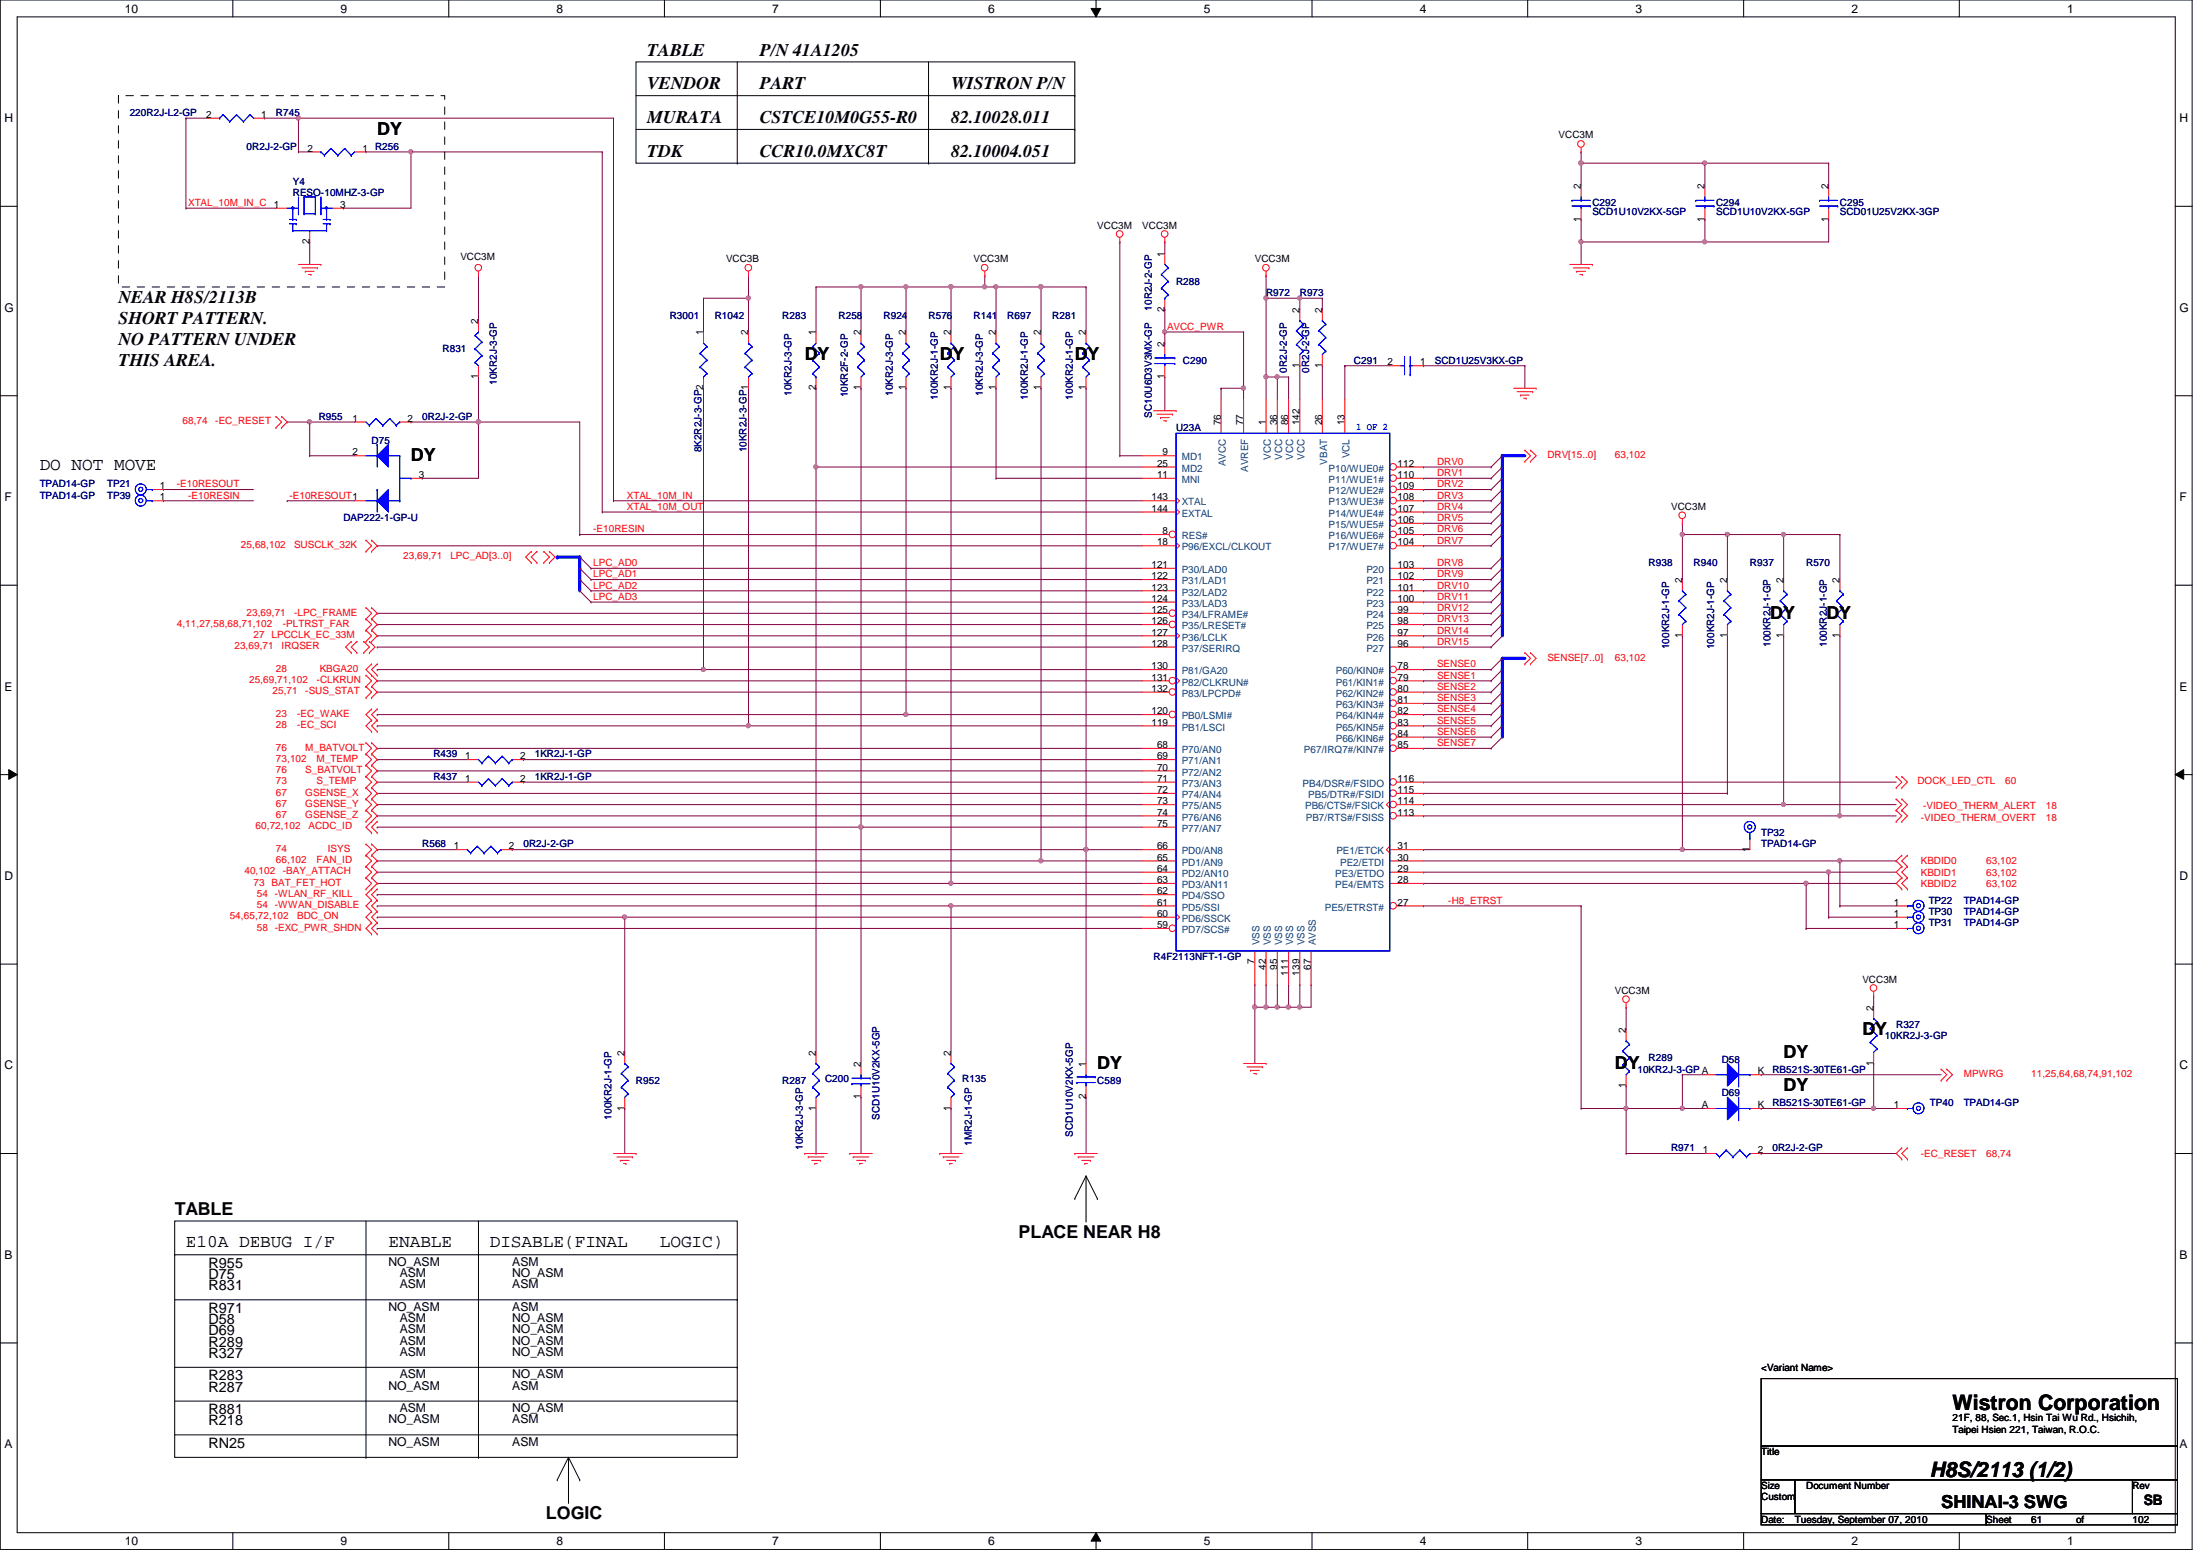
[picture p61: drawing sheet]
<svg xmlns="http://www.w3.org/2000/svg" width="297mm" height="210mm" viewBox="0 0 297 210" stroke-linecap="round" stroke-linejoin="round" font-family="sans-serif">
<defs><g id="words">
<g font-size="2.9">
<text x="264.5" y="190.9">Wistron Corporation</text>
<text x="261.4" y="200">H8S/2113 (1/2)</text>
</g>
<g font-size="2.4">
<text x="87.7" y="7.5">TABLE</text>
<text x="102.9" y="7.5">P/N 41A1205</text>
<text x="87.7" y="16.7">MURATA</text>
<text x="87.7" y="12.1">VENDOR</text>
<text x="102.9" y="16.7">CSTCE10M0G55-R0</text>
<text x="102.9" y="12.1">PART</text>
<text x="128.8" y="12.1">WISTRON P/N</text>
<text x="128.8" y="16.7">82.10028.011</text>
<text x="51.1" y="18.2">DY</text>
<text x="87.7" y="21.3">TDK</text>
<text x="102.9" y="21.3">CCR10.0MXC8T</text>
<text x="128.8" y="21.3">82.10004.051</text>
<text x="16" y="41.1">NEAR H8S/2113B</text>
<text x="16" y="43.9">SHORT PATTERN.</text>
<text x="16" y="46.7">NO PATTERN UNDER</text>
<text x="16" y="49.6">THIS AREA.</text>
<text x="109" y="48.7">DY</text>
<text x="127.3" y="48.7">DY</text>
<text x="145.6" y="48.7">DY</text>
<text x="5.4" y="63.7">DO NOT MOVE</text>
<text x="55.7" y="62.4">DY</text>
<text x="239.8" y="83.8">DY</text>
<text x="247.4" y="83.8">DY</text>
<text x="241.6" y="143.2">DY</text>
<text x="252.3" y="140.2">DY</text>
<text x="148.6" y="144.7">DY</text>
<text x="218.7" y="144.7">DY</text>
<text x="241.6" y="147.8">DY</text>
<text x="23.7" y="164.5">TABLE</text>
<text x="138" y="167.6">PLACE NEAR H8</text>
<text x="25.2" y="168.8">E10A DEBUG I/F</text>
<text x="52.6" y="168.8">ENABLE</text>
<text x="66.3" y="168.8">DISABLE(FINAL</text>
<text x="89.4" y="168.8">LOGIC)</text>
<text x="74" y="205.7">LOGIC</text>
<text x="262.9" y="204.2">SHINAI-3 SWG</text>
</g>
<g font-size="1.9">
<text x="28.2" y="171.7">R955</text>
<text x="28.2" y="173.2">D75</text>
<text x="28.2" y="174.8">R831</text>
<text x="28.2" y="177.8">R971</text>
<text x="28.2" y="179.3">D58</text>
<text x="28.2" y="180.8">D69</text>
<text x="28.2" y="182.4">R289</text>
<text x="28.2" y="183.9">R327</text>
<text x="28.2" y="186.9">R283</text>
<text x="28.2" y="188.5">R287</text>
<text x="28.2" y="191.5">R881</text>
<text x="28.2" y="193">R218</text>
<text x="28.2" y="196.1">RN25</text>
<text x="290.4" y="203.8">SB</text>
</g>
<g font-size="1.7">
<text x="52.6" y="171.4">NO_ASM</text>
<text x="54.1" y="172.9">ASM</text>
<text x="69.4" y="171.4">ASM</text>
<text x="69.4" y="172.9">NO_ASM</text>
<text x="52.6" y="177.5">NO_ASM</text>
<text x="54.1" y="174.5">ASM</text>
<text x="54.1" y="179">ASM</text>
<text x="69.4" y="174.5">ASM</text>
<text x="69.4" y="177.5">ASM</text>
<text x="69.4" y="179">NO_ASM</text>
<text x="54.1" y="180.6">ASM</text>
<text x="54.1" y="182.1">ASM</text>
<text x="54.1" y="183.6">ASM</text>
<text x="69.4" y="180.6">NO_ASM</text>
<text x="69.4" y="182.1">NO_ASM</text>
<text x="69.4" y="183.6">NO_ASM</text>
<text x="52.6" y="188.2">NO_ASM</text>
<text x="54.1" y="186.6">ASM</text>
<text x="54.1" y="191.2">ASM</text>
<text x="69.4" y="186.6">NO_ASM</text>
<text x="69.4" y="188.2">ASM</text>
<text x="69.4" y="191.2">NO_ASM</text>
<text x="52.6" y="192.7">NO_ASM</text>
<text x="52.6" y="195.8">NO_ASM</text>
<text x="69.4" y="192.7">ASM</text>
<text x="69.4" y="195.8">ASM</text>
</g>
<g font-size="1.6">
<text x="16.9" y="1.7">10</text>
<text x="46.1" y="1.7">9</text>
<text x="75.4" y="1.7">8</text>
<text x="104.6" y="1.7">7</text>
<text x="133.9" y="1.7">6</text>
<text x="163.1" y="1.7">5</text>
<text x="192.3" y="1.7">4</text>
<text x="221.5" y="1.7">3</text>
<text x="250.8" y="1.7">2</text>
<text x="280" y="1.7">1</text>
<text x=".6" y="16.6">H</text>
<text x="295.2" y="16.6">H</text>
<text x=".6" y="42.2">G</text>
<text x="295.2" y="42.2">G</text>
<text x=".6" y="67.9">F</text>
<text x="295.2" y="67.9">F</text>
<text x=".6" y="93.5">E</text>
<text x="295.2" y="93.5">E</text>
<text x=".6" y="119.2">D</text>
<text x="295.2" y="119.2">D</text>
<text x=".6" y="144.8">C</text>
<text x="295.2" y="144.8">C</text>
<text x=".6" y="170.5">B</text>
<text x="295.2" y="170.5">B</text>
<text x=".6" y="196.1">A</text>
<text x="295.2" y="196.1">A</text>
<text x="16.9" y="209.3">10</text>
<text x="46.1" y="209.3">9</text>
<text x="75.4" y="209.3">8</text>
<text x="104.6" y="209.3">7</text>
<text x="133.9" y="209.3">6</text>
<text x="163.1" y="209.3">5</text>
<text x="192.3" y="209.3">4</text>
<text x="221.5" y="209.3">3</text>
<text x="250.8" y="209.3">2</text>
<text x="280" y="209.3">1</text>
</g>
<g font-size="1.4" fill="#000080">
<text x="17.6" y="15.7">220R2J-L2-GP</text>
<text x="37.4" y="15.7">R745</text>
<text x="33.4" y="20.3">0R2J-2-GP</text>
<text x="39.7" y="25">Y4</text>
<text x="39.7" y="26.5">RESO-10MHZ-3-GP</text>
<text x="215.7" y="27.9">C292</text>
<text x="215.7" y="29.1">SCD1U10V2KX-5GP</text>
<text x="232.4" y="27.9">C294</text>
<text x="232.4" y="29.1">SCD1U10V2KX-5GP</text>
<text x="249.2" y="27.9">C295</text>
<text x="249.2" y="29.1">SCD01U25V2KX-3GP</text>
<text x="159.3" y="38.6">R288</text>
<text x="171.5" y="40.1">R972</text>
<text x="176.1" y="40.1">R973</text>
<text x="59.9" y="47.7">R831</text>
<text x="90.7" y="43.1">R3001</text>
<text x="96.8" y="43.1">R1042</text>
<text x="106" y="43.1">R283</text>
<text x="113.6" y="43.1">R258</text>
<text x="119.7" y="43.1">R924</text>
<text x="125.8" y="43.1">R576</text>
<text x="131.9" y="43.1">R141</text>
<text x="136.4" y="43.1">R697</text>
<text x="142.5" y="43.1">R281</text>
<text x="156" y="42.1" transform="rotate(-90 156 42.1)">10R2J-2-GP</text>
<text x="67.3" y="52.1" transform="rotate(-90 67.3 52.1)">10KR2J-3-GP</text>
<text x="107.2" y="53.6" transform="rotate(-90 107.2 53.6)">10KR2J-3-GP</text>
<text x="114.8" y="53.8" transform="rotate(-90 114.8 53.8)">10KR2F-2-GP</text>
<text x="120.9" y="53.6" transform="rotate(-90 120.9 53.6)">10KR2J-3-GP</text>
<text x="133.1" y="53.6" transform="rotate(-90 133.1 53.6)">10KR2J-3-GP</text>
<text x="160.2" y="49.2">C290</text>
<text x="174.3" y="50.5" transform="rotate(-90 174.3 50.5)">0R2J-2-GP</text>
<text x="177.3" y="50.5" transform="rotate(-90 177.3 50.5)">0R2J-2-GP</text>
<text x="183.4" y="49.2">C291</text>
<text x="194.3" y="49.2">SCD1U25V3KX-GP</text>
<text x="43.2" y="56.9">R955</text>
<text x="57.2" y="56.9">0R2J-2-GP</text>
<text x="127" y="54.1" transform="rotate(-90 127 54.1)">100KR2J-1-GP</text>
<text x="139.2" y="54.1" transform="rotate(-90 139.2 54.1)">100KR2J-1-GP</text>
<text x="145.3" y="54.1" transform="rotate(-90 145.3 54.1)">100KR2J-1-GP</text>
<text x="156" y="56.6" transform="rotate(-90 156 56.6)">SC10U6D3V3MX-GP</text>
<text x="159.3" y="58.4">U23A</text>
<text x="5.4" y="66">TPAD14-GP</text>
<text x="14.5" y="66">TP21</text>
<text x="50.3" y="60.1">D75</text>
<text x="95" y="61.3" transform="rotate(-90 95 61.3)">8K2R2J-3-GP2</text>
<text x="101.1" y="61.3" transform="rotate(-90 101.1 61.3)">10KR2J-3-GP1</text>
<text x="5.4" y="67.5">TPAD14-GP</text>
<text x="14.5" y="67.5">TP39</text>
<text x="46.5" y="70.6">DAP222-1-GP-U</text>
<text x="223.3" y="76.7">R938</text>
<text x="229.4" y="76.7">R940</text>
<text x="237" y="76.7">R937</text>
<text x="244.6" y="76.7">R570</text>
<text x="226.1" y="87.9" transform="rotate(-90 226.1 87.9)">100KR2J-1-GP</text>
<text x="232.2" y="87.9" transform="rotate(-90 232.2 87.9)">100KR2J-1-GP</text>
<text x="239.8" y="87.6" transform="rotate(-90 239.8 87.6)">100KR2J-1-GP</text>
<text x="247.4" y="87.6" transform="rotate(-90 247.4 87.6)">100KR2J-1-GP</text>
<text x="58.7" y="105.6">R437</text>
<text x="58.7" y="102.6">R439</text>
<text x="72.4" y="105.6">1KR2J-1-GP</text>
<text x="72.4" y="102.6">1KR2J-1-GP</text>
<text x="238.5" y="113.2">TP32</text>
<text x="57.2" y="114.8">R568</text>
<text x="70.9" y="114.8">0R2J-2-GP</text>
<text x="238.5" y="114.8">TPAD14-GP</text>
<text x="261.2" y="122.4">TP22</text>
<text x="261.2" y="123.9">TP30</text>
<text x="261.2" y="125.4">TP31</text>
<text x="266" y="122.4">TPAD14-GP</text>
<text x="266" y="123.9">TPAD14-GP</text>
<text x="266" y="125.4">TPAD14-GP</text>
<text x="156.2" y="130">R4F2113NFT-1-GP</text>
<text x="223.3" y="143.7">R289</text>
<text x="233.2" y="143.9">D58</text>
<text x="255.3" y="140.7">10KR2J-3-GP</text>
<text x="256.8" y="139.1">R327</text>
<text x="86.1" y="146.8">R952</text>
<text x="106" y="146.8">R287</text>
<text x="111.8" y="146.5">C200</text>
<text x="130.3" y="146.5">R135</text>
<text x="148.6" y="146.8">C589</text>
<text x="221.8" y="145.2">10KR2J-3-GP A</text>
<text x="233.2" y="148.5">D69</text>
<text x="240.1" y="145.2">RB521S-30TE61-GP</text>
<text x="240.1" y="149.8">RB521S-30TE61-GP</text>
<text x="261.4" y="149.8">TP40</text>
<text x="266" y="149.8">TPAD14-GP</text>
<text x="82.8" y="151.6" transform="rotate(-90 82.8 151.6)">100KR2J-1-GP</text>
<text x="108.8" y="155.7" transform="rotate(-90 108.8 155.7)">10KR2J-3-GP</text>
<text x="119.1" y="151.6" transform="rotate(-90 119.1 151.6)">SCD1U10V2KX-5GP</text>
<text x="131.6" y="155.2" transform="rotate(-90 131.6 155.2)">1MR2J-1-GP</text>
<text x="145.3" y="153.9" transform="rotate(-90 145.3 153.9)">SCD1U10V2KX-5GP</text>
<text x="226.4" y="155.9">R971</text>
<text x="240.1" y="155.9">0R2J-2-GP</text>
</g>
<g font-size="1.4">
<text x="27.9" y="16">2</text>
<text x="35.4" y="16">1</text>
<text x="41.7" y="20.5">2</text>
<text x="49.1" y="20.5">1 R256</text>
<text x="211.1" y="18.8">VCC3M</text>
<text x="37.1" y="28.2">1</text>
<text x="46.1" y="28.2">3</text>
<text x="214.1" y="25.6" transform="rotate(-90 214.1 25.6)">2</text>
<text x="230.9" y="25.6" transform="rotate(-90 230.9 25.6)">2</text>
<text x="247.6" y="25.6" transform="rotate(-90 247.6 25.6)">2</text>
<text x="41.9" y="33.1" transform="rotate(-90 41.9 33.1)">2</text>
<text x="62.4" y="35.2">VCC3M</text>
<text x="98.3" y="35.5">VCC3B</text>
<text x="131.9" y="35.5">VCC3M</text>
<text x="148.6" y="30.9">VCC3M</text>
<text x="154.7" y="30.9">VCC3M</text>
<text x="157.7" y="34.8" transform="rotate(-90 157.7 34.8)">1</text>
<text x="170" y="35.5">VCC3M</text>
<text x="214.1" y="30" transform="rotate(-90 214.1 30)">1</text>
<text x="230.9" y="30" transform="rotate(-90 230.9 30)">1</text>
<text x="247.6" y="30" transform="rotate(-90 247.6 30)">1</text>
<text x="64.8" y="43.9" transform="rotate(-90 64.8 43.9)">2</text>
<text x="95.2" y="45.4" transform="rotate(-90 95.2 45.4)">1</text>
<text x="101.3" y="45.4" transform="rotate(-90 101.3 45.4)">2</text>
<text x="110.5" y="45.4" transform="rotate(-90 110.5 45.4)">1</text>
<text x="116.6" y="45.4" transform="rotate(-90 116.6 45.4)">2</text>
<text x="122.7" y="45.4" transform="rotate(-90 122.7 45.4)">2</text>
<text x="128.8" y="45.4" transform="rotate(-90 128.8 45.4)">2</text>
<text x="134.9" y="45.4" transform="rotate(-90 134.9 45.4)">2</text>
<text x="141" y="45.4" transform="rotate(-90 141 45.4)">2</text>
<text x="147.1" y="45.4" transform="rotate(-90 147.1 45.4)">2</text>
<text x="157.7" y="46.9" transform="rotate(-90 157.7 46.9)">2</text>
<text x="157.7" y="42.2" transform="rotate(-90 157.7 42.2)">2</text>
<text x="176" y="42.4" transform="rotate(-90 176 42.4)">2</text>
<text x="179.1" y="42.4" transform="rotate(-90 179.1 42.4)">2</text>
<text x="64.8" y="51.4" transform="rotate(-90 64.8 51.4)">1</text>
<text x="110.5" y="52.9" transform="rotate(-90 110.5 52.9)">2</text>
<text x="116.6" y="52.9" transform="rotate(-90 116.6 52.9)">1</text>
<text x="122.7" y="52.9" transform="rotate(-90 122.7 52.9)">1</text>
<text x="128.8" y="52.9" transform="rotate(-90 128.8 52.9)">1</text>
<text x="134.9" y="52.9" transform="rotate(-90 134.9 52.9)">1</text>
<text x="141" y="52.9" transform="rotate(-90 141 52.9)">1</text>
<text x="147.1" y="52.9" transform="rotate(-90 147.1 52.9)">1</text>
<text x="157.7" y="51.4" transform="rotate(-90 157.7 51.4)">1</text>
<text x="176" y="49.8" transform="rotate(-90 176 49.8)">1</text>
<text x="179.1" y="49.8" transform="rotate(-90 179.1 49.8)">1</text>
<text x="188" y="49.5">2</text>
<text x="192.4" y="49.5">1</text>
<text x="47.7" y="57.1">1</text>
<text x="55.2" y="57.1">2</text>
<text x="165.4" y="57.6" transform="rotate(-90 165.4 57.6)">76</text>
<text x="168.4" y="57.6" transform="rotate(-90 168.4 57.6)">77</text>
<text x="171.4" y="57.6" transform="rotate(-90 171.4 57.6)">1</text>
<text x="173" y="57.6" transform="rotate(-90 173 57.6)">36</text>
<text x="174.5" y="57.6" transform="rotate(-90 174.5 57.6)">86</text>
<text x="176" y="57.6" transform="rotate(-90 176 57.6)">142</text>
<text x="179.1" y="57.6" transform="rotate(-90 179.1 57.6)">26</text>
<text x="182.1" y="57.6" transform="rotate(-90 182.1 57.6)">13</text>
<text x="47.7" y="61.7">2</text>
<text x="56.7" y="64.7">3</text>
<text x="156.7" y="63.2">25</text>
<text x="156.7" y="64.7">11</text>
<text x="157.5" y="61.7">9</text>
<text x="189.3" y="63.2">112</text>
<text x="189.3" y="64.7">110</text>
<text x="21.7" y="66.3">1</text>
<text x="21.7" y="67.8">1</text>
<text x="156" y="67.8">143</text>
<text x="156" y="69.3">144</text>
<text x="189.3" y="66.3">109</text>
<text x="189.3" y="67.8">108</text>
<text x="189.3" y="69.3">107</text>
<text x="189.3" y="70.8">106</text>
<text x="226.4" y="69">VCC3M</text>
<text x="156" y="76.9">121</text>
<text x="156.7" y="73.9">18</text>
<text x="157.5" y="72.3">8</text>
<text x="189.3" y="72.3">105</text>
<text x="189.3" y="73.9">104</text>
<text x="189.3" y="76.9">103</text>
<text x="156" y="78.4">122</text>
<text x="156" y="80">123</text>
<text x="156" y="81.5">124</text>
<text x="156" y="83">125</text>
<text x="189.3" y="78.4">102</text>
<text x="189.3" y="80">101</text>
<text x="189.3" y="81.5">100</text>
<text x="189.3" y="83">99</text>
<text x="227.8" y="79" transform="rotate(-90 227.8 79)">2</text>
<text x="233.9" y="79" transform="rotate(-90 233.9 79)">2</text>
<text x="241.6" y="79" transform="rotate(-90 241.6 79)">2</text>
<text x="249.2" y="79" transform="rotate(-90 249.2 79)">2</text>
<text x="156" y="84.5">126</text>
<text x="156" y="86.1">127</text>
<text x="156" y="87.6">128</text>
<text x="189.3" y="84.5">98</text>
<text x="189.3" y="86.1">97</text>
<text x="189.3" y="87.6">96</text>
<text x="227.8" y="86.4" transform="rotate(-90 227.8 86.4)">1</text>
<text x="233.9" y="86.4" transform="rotate(-90 233.9 86.4)">1</text>
<text x="241.6" y="86.4" transform="rotate(-90 241.6 86.4)">1</text>
<text x="249.2" y="86.4" transform="rotate(-90 249.2 86.4)">1</text>
<text x="156" y="90.6">130</text>
<text x="156" y="92.2">131</text>
<text x="156" y="93.7">132</text>
<text x="189.3" y="90.6">78</text>
<text x="189.3" y="92.2">79</text>
<text x="189.3" y="93.7">80</text>
<text x="189.3" y="95.2">81</text>
<text x="156" y="96.7">120</text>
<text x="156" y="98.3">119</text>
<text x="156.7" y="101.3">68</text>
<text x="189.3" y="96.7">82</text>
<text x="189.3" y="98.3">83</text>
<text x="189.3" y="99.8">84</text>
<text x="189.3" y="101.3">85</text>
<text x="63" y="105.9">1</text>
<text x="63" y="102.8">1</text>
<text x="70.4" y="105.9">2</text>
<text x="70.4" y="102.8">2</text>
<text x="156.7" y="102.8">69</text>
<text x="156.7" y="104.4">70</text>
<text x="156.7" y="105.9">71</text>
<text x="156.7" y="107.4">72</text>
<text x="189.3" y="105.9">116</text>
<text x="189.3" y="107.4">115</text>
<text x="156.7" y="108.9">73</text>
<text x="156.7" y="110.4">74</text>
<text x="156.7" y="112">75</text>
<text x="189.3" y="108.9">114</text>
<text x="189.3" y="110.4">113</text>
<text x="61.5" y="115">1</text>
<text x="68.9" y="115">2</text>
<text x="156.7" y="115">66</text>
<text x="156.7" y="116.5">65</text>
<text x="156.7" y="118.1">64</text>
<text x="156.7" y="119.6">63</text>
<text x="189.3" y="115">31</text>
<text x="189.3" y="116.5">30</text>
<text x="189.3" y="118.1">29</text>
<text x="189.3" y="119.6">28</text>
<text x="237" y="115.4" transform="rotate(-90 237 115.4)">1</text>
<text x="156.7" y="121.1">62</text>
<text x="156.7" y="122.6">61</text>
<text x="156.7" y="124.2">60</text>
<text x="156.7" y="125.7">59</text>
<text x="189.3" y="122.6">27</text>
<text x="256.5" y="122.6">1</text>
<text x="256.5" y="124.2">1</text>
<text x="256.5" y="125.7">1</text>
<text x="169.9" y="130.6" transform="rotate(-90 169.9 130.6)">7</text>
<text x="171.4" y="131.4" transform="rotate(-90 171.4 131.4)">42</text>
<text x="173" y="131.4" transform="rotate(-90 173 131.4)">95</text>
<text x="177.5" y="131.4" transform="rotate(-90 177.5 131.4)">67</text>
<text x="174.5" y="132.1" transform="rotate(-90 174.5 132.1)">111</text>
<text x="176" y="132.1" transform="rotate(-90 176 132.1)">139</text>
<text x="218.7" y="134.6">VCC3M</text>
<text x="252.3" y="133.1">VCC3M</text>
<text x="253.7" y="136.9" transform="rotate(-90 253.7 136.9)">2</text>
<text x="84.6" y="143" transform="rotate(-90 84.6 143)">2</text>
<text x="110.5" y="143" transform="rotate(-90 110.5 143)">2</text>
<text x="128.8" y="143" transform="rotate(-90 128.8 143)">2</text>
<text x="220.2" y="139.9" transform="rotate(-90 220.2 139.9)">2</text>
<text x="116.6" y="148.9" transform="rotate(-90 116.6 148.9)">1</text>
<text x="116.6" y="144.5" transform="rotate(-90 116.6 144.5)">2</text>
<text x="147.1" y="148.9" transform="rotate(-90 147.1 148.9)">2</text>
<text x="147.1" y="144.5" transform="rotate(-90 147.1 144.5)">1</text>
<text x="220.2" y="147.4" transform="rotate(-90 220.2 147.4)">1</text>
<text x="238.1" y="145.5">K</text>
<text x="253.7" y="144.3" transform="rotate(-90 253.7 144.3)">1</text>
<text x="84.6" y="150.4" transform="rotate(-90 84.6 150.4)">1</text>
<text x="110.5" y="150.4" transform="rotate(-90 110.5 150.4)">1</text>
<text x="128.8" y="150.4" transform="rotate(-90 128.8 150.4)">1</text>
<text x="230.5" y="150.1">A</text>
<text x="238.1" y="150.1">K</text>
<text x="256.5" y="150.1">1</text>
<text x="230.6" y="156.2">1</text>
<text x="238.1" y="156.2">2</text>
<text x="238.5" y="185.6">&lt;Variant Name&gt;</text>
<text x="238.5" y="197.1">Title</text>
<text x="264.5" y="192.5">21F, 88, Sec.1, Hsin Tai Wu Rd., Hsichih,</text>
<text x="264.5" y="194.1">Taipei Hsien 221, Taiwan, R.O.C.</text>
<text x="238.5" y="201.6">Size</text>
<text x="238.5" y="203.2">Custom</text>
<text x="244.6" y="201.6">Document Number</text>
<text x="288.8" y="201.6">Rev</text>
<text x="238.5" y="206.2">Date:</text>
<text x="243.1" y="206.2">Tuesday, September 07, 2010</text>
<text x="269" y="206.2">Sheet</text>
<text x="275.1" y="206.2">61</text>
<text x="281.2" y="206.2">of</text>
<text x="288.8" y="206.2">102</text>
</g>
<g font-size="1.4" fill="#f00">
<text x="25.5" y="27.9">XTAL_10M_IN_C</text>
<text x="158.1" y="44.7">AVCC_PWR</text>
<text x="24.7" y="57.4">68,74</text>
<text x="29.2" y="57.4">-EC_RESET</text>
<text x="24" y="66">-E10RESOUT</text>
<text x="194.6" y="66">DRV2</text>
<text x="194.6" y="62.9">DRV0</text>
<text x="194.6" y="64.5">DRV1</text>
<text x="209.6" y="62">DRV[15..0]</text>
<text x="218.7" y="62">63,102</text>
<text x="25.5" y="67.5">-E10RESIN</text>
<text x="39.2" y="67.5">-E10RESOUT1</text>
<text x="84.9" y="67.5">XTAL_10M_IN</text>
<text x="84.9" y="69">XTAL_10M_OUT</text>
<text x="194.6" y="67.5">DRV3</text>
<text x="194.6" y="69">DRV4</text>
<text x="194.6" y="70.6">DRV5</text>
<text x="32.6" y="74.2">25,68,102</text>
<text x="39.8" y="74.2">SUSCLK_32K</text>
<text x="54.6" y="75.7">23,69,71</text>
<text x="61" y="75.7">LPC_AD[3..0]</text>
<text x="80.3" y="76.7">LPC_AD0</text>
<text x="80.3" y="72.1">-E10RESIN</text>
<text x="194.6" y="72.1">DRV6</text>
<text x="194.6" y="73.6">DRV7</text>
<text x="194.6" y="76.7">DRV8</text>
<text x="33.4" y="83.4">23,69,71</text>
<text x="39.8" y="83.4">-LPC_FRAME</text>
<text x="80.3" y="79.7">LPC_AD2</text>
<text x="80.3" y="81.2">LPC_AD3</text>
<text x="80.3" y="78.2">LPC_AD1</text>
<text x="194.6" y="78.2">DRV9</text>
<text x="194.6" y="79.7">DRV10</text>
<text x="194.6" y="81.2">DRV11</text>
<text x="194.6" y="82.8">DRV12</text>
<text x="24" y="84.9">4,11,27,58,68,71,102</text>
<text x="31.7" y="87.9">23,69,71</text>
<text x="34.3" y="86.4">27 LPCCLK_EC_33M</text>
<text x="38.1" y="87.9">IRQSER</text>
<text x="38.3" y="84.9">-PLTRST_FAR</text>
<text x="194.6" y="84.3">DRV13</text>
<text x="194.6" y="85.8">DRV14</text>
<text x="194.6" y="87.3">DRV15</text>
<text x="209.6" y="89.5">SENSE[7..0]</text>
<text x="218.7" y="89.5">63,102</text>
<text x="33.7" y="92.5">25,69,71,102</text>
<text x="36.9" y="94">25,71</text>
<text x="37.4" y="91">28</text>
<text x="41.4" y="94">-SUS_STAT</text>
<text x="42.9" y="92.5">-CLKRUN</text>
<text x="43.3" y="91">KBGA20</text>
<text x="194.6" y="91.9">SENSE1</text>
<text x="194.6" y="93.4">SENSE2</text>
<text x="194.6" y="95">SENSE3</text>
<text x="194.6" y="90.4">SENSE0</text>
<text x="37.4" y="101.6">76</text>
<text x="37.4" y="97.1">23</text>
<text x="37.4" y="98.6">28</text>
<text x="40.3" y="97.1">-EC_WAKE</text>
<text x="40.3" y="98.6">-EC_SCI</text>
<text x="41.4" y="101.6">M_BATVOLT</text>
<text x="194.6" y="96.5">SENSE4</text>
<text x="194.6" y="98">SENSE5</text>
<text x="194.6" y="99.5">SENSE6</text>
<text x="194.6" y="101">SENSE7</text>
<text x="37.4" y="107.7">67</text>
<text x="37.4" y="104.7">76</text>
<text x="37.4" y="106.2">73</text>
<text x="37.4" y="103.2">73,102</text>
<text x="41.4" y="107.7">GSENSE_X</text>
<text x="41.4" y="104.7">S_BATVOLT</text>
<text x="42.9" y="106.2">S_TEMP</text>
<text x="42.9" y="103.2">M_TEMP</text>
<text x="259.7" y="106.2">DOCK_LED_CTL</text>
<text x="271.6" y="106.2">60</text>
<text x="34.6" y="112.3">60,72,102</text>
<text x="37.4" y="109.3">67</text>
<text x="37.4" y="110.8">67</text>
<text x="41.4" y="109.3">GSENSE_Y</text>
<text x="41.4" y="110.8">GSENSE_Z</text>
<text x="41.8" y="112.3">ACDC_ID</text>
<text x="260.2" y="111.1">-VIDEO_THERM_OVERT</text>
<text x="260.5" y="109.6">-VIDEO_THERM_ALERT</text>
<text x="277.1" y="111.1">18</text>
<text x="277.1" y="109.6">18</text>
<text x="33.1" y="118.4">40,102</text>
<text x="34.3" y="119.9">73 BAT_FET_HOT</text>
<text x="37.4" y="116.9">66,102</text>
<text x="37.4" y="115.4">74</text>
<text x="38.3" y="118.4">-BAY_ATTACH</text>
<text x="42.9" y="116.9">FAN_ID</text>
<text x="44.4" y="115.4">ISYS</text>
<text x="260.2" y="118.6">KBDID1</text>
<text x="260.2" y="117.1">KBDID0</text>
<text x="269" y="118.6">63,102</text>
<text x="269" y="117.1">63,102</text>
<text x="31.1" y="124.5">54,65,72,102</text>
<text x="34.8" y="123">54 -WWAN_DISABLE</text>
<text x="34.8" y="121.5">54 -WLAN_RF_KILL</text>
<text x="40.3" y="124.5">BDC_ON</text>
<text x="196.2" y="122.4">-H8_ETRST</text>
<text x="260.2" y="120.1">KBDID2</text>
<text x="269" y="120.1">63,102</text>
<text x="34.8" y="126">58 -EXC_PWR_SHDN</text>
<text x="266" y="145.8">MPWRG</text>
<text x="275.1" y="145.8">11,25,64,68,74,91,102</text>
<text x="260.2" y="156.7">-EC_RESET</text>
<text x="269" y="156.7">68,74</text>
</g>
<text font-size="1.4" fill="#00f" x="183.7" y="58.3">1 OF 2</text>
<g font-size="1.4" fill="#004080">
<text x="160.1" y="62.4">MD1</text>
<text x="160.1" y="63.9">MD2</text>
<text x="160.1" y="65.4">MNI</text>
<text x="166" y="63.2" transform="rotate(-90 166 63.2)">AVCC</text>
<text x="169.1" y="63.9" transform="rotate(-90 169.1 63.9)">AVREF</text>
<text x="172.1" y="62.3" transform="rotate(-90 172.1 62.3)">VCC</text>
<text x="173.6" y="62.3" transform="rotate(-90 173.6 62.3)">VCC</text>
<text x="175.2" y="62.3" transform="rotate(-90 175.2 62.3)">VCC</text>
<text x="176.7" y="62.3" transform="rotate(-90 176.7 62.3)">VCC</text>
<text x="179.7" y="62.9" transform="rotate(-90 179.7 62.9)">VBAT</text>
<text x="180" y="63.9">P10/WUE0#</text>
<text x="180" y="65.4">P11/WUE1#</text>
<text x="182.8" y="62.1" transform="rotate(-90 182.8 62.1)">VCL</text>
<text x="160.1" y="68.5">XTAL</text>
<text x="160.1" y="70">EXTAL</text>
<text x="180" y="66.9">P12/WUE2#</text>
<text x="180" y="68.5">P13/WUE3#</text>
<text x="180" y="70">P14/WUE4#</text>
<text x="180" y="71.5">P15/WUE5#</text>
<text x="160.1" y="73">RES#</text>
<text x="160.1" y="74.5">P96/EXCL/CLKOUT</text>
<text x="160.1" y="77.6">P30/LAD0</text>
<text x="180" y="73">P16/WUE6#</text>
<text x="180" y="74.5">P17/WUE7#</text>
<text x="185.1" y="77.6">P20</text>
<text x="160.1" y="79.1">P31/LAD1</text>
<text x="160.1" y="80.6">P32/LAD2</text>
<text x="160.1" y="82.2">P33/LAD3</text>
<text x="160.1" y="83.7">P34/LFRAME#</text>
<text x="185.1" y="79.1">P21</text>
<text x="185.1" y="80.6">P22</text>
<text x="185.1" y="82.2">P23</text>
<text x="185.1" y="83.7">P24</text>
<text x="160.1" y="85.2">P35/LRESET#</text>
<text x="160.1" y="86.7">P36/LCLK</text>
<text x="160.1" y="88.3">P37/SERIRQ</text>
<text x="185.1" y="85.2">P25</text>
<text x="185.1" y="86.7">P26</text>
<text x="185.1" y="88.3">P27</text>
<text x="160.1" y="91.3">P81/GA20</text>
<text x="160.1" y="92.8">P82/CLKRUN#</text>
<text x="160.1" y="94.4">P83/LPCPD#</text>
<text x="180.9" y="91.3">P60/KIN0#</text>
<text x="180.9" y="92.8">P61/KIN1#</text>
<text x="180.9" y="94.4">P62/KIN2#</text>
<text x="180.9" y="95.9">P63/KIN3#</text>
<text x="160.1" y="97.4">PB0/LSMI#</text>
<text x="160.1" y="98.9">PB1/LSCI</text>
<text x="160.1" y="102">P70/AN0</text>
<text x="176.6" y="102">P67/IRQ7#/KIN7#</text>
<text x="180.9" y="97.4">P64/KIN4#</text>
<text x="180.9" y="98.9">P65/KIN5#</text>
<text x="180.9" y="100.5">P66/KIN6#</text>
<text x="160.1" y="103.5">P71/AN1</text>
<text x="160.1" y="105">P72/AN2</text>
<text x="160.1" y="106.6">P73/AN3</text>
<text x="176.4" y="106.6">PB4/DSR#/FSIDO</text>
<text x="160.1" y="108.1">P74/AN4</text>
<text x="160.1" y="109.6">P75/AN5</text>
<text x="160.1" y="111.1">P76/AN6</text>
<text x="160.1" y="112.6">P77/AN7</text>
<text x="176.8" y="109.6">PB6/CTS#/FSICK</text>
<text x="176.9" y="111.1">PB7/RTS#/FSISS</text>
<text x="177.2" y="108.1">PB5/DTR#/FSIDI</text>
<text x="160.1" y="115.7">PD0/AN8</text>
<text x="160.1" y="117.2">PD1/AN9</text>
<text x="160.1" y="118.7">PD2/AN10</text>
<text x="180.8" y="118.7">PE3/ETDO</text>
<text x="181" y="115.7">PE1/ETCK</text>
<text x="181.5" y="117.2">PE2/ETDI</text>
<text x="160.1" y="120.3">PD3/AN11</text>
<text x="160.1" y="121.8">PD4/SSO</text>
<text x="160.1" y="123.3">PD5/SSI</text>
<text x="160.1" y="124.8">PD6/SSCK</text>
<text x="179.4" y="123.3">PE5/ETRST#</text>
<text x="180.8" y="120.3">PE4/EMTS</text>
<text x="160.1" y="126.4">PD7/SCS#</text>
<text x="170.6" y="128" transform="rotate(-90 170.6 128)">VSS</text>
<text x="172.1" y="128" transform="rotate(-90 172.1 128)">VSS</text>
<text x="173.6" y="128" transform="rotate(-90 173.6 128)">VSS</text>
<text x="175.2" y="128" transform="rotate(-90 175.2 128)">VSS</text>
<text x="176.7" y="128" transform="rotate(-90 176.7 128)">VSS</text>
<text x="178.2" y="128" transform="rotate(-90 178.2 128)">AVSS</text>
</g>
</g></defs>
<path d="M0 0h296.9v209.8h-296.9zM2.3 2.3h292.3v205.3h-292.3z" fill="none" stroke="#000" stroke-width=".14"/>
<g fill="#fff">
<path d="M16.9 .3h1.8v1.8h-1.8z"/>
<path d="M16.9 207.8h1.8v1.8h-1.8z"/>
</g>
<path d="M31.5 0v2.3M31.5 207.6v2.2" fill="none" stroke="#000" stroke-width=".14"/>
<g fill="#fff">
<path d="M46.1 .3h.9v1.8h-.9z"/>
<path d="M46.1 207.8h.9v1.8h-.9z"/>
</g>
<path d="M60.8 0v2.3M60.8 207.6v2.2" fill="none" stroke="#000" stroke-width=".14"/>
<g fill="#fff">
<path d="M75.4 .3h.9v1.8h-.9z"/>
<path d="M75.4 207.8h.9v1.8h-.9z"/>
</g>
<path d="M90 0v2.3M90 207.6v2.2" fill="none" stroke="#000" stroke-width=".14"/>
<g fill="#fff">
<path d="M104.6 .3h.9v1.8h-.9z"/>
<path d="M104.6 207.8h.9v1.8h-.9z"/>
</g>
<path d="M119.2 0v2.3M119.2 207.6v2.2" fill="none" stroke="#000" stroke-width=".14"/>
<g fill="#fff">
<path d="M133.9 .3h.8v1.8h-.8z"/>
<path d="M133.9 207.8h.8v1.8h-.8z"/>
</g>
<path d="M147.8 1.1h1.3l-.6 1.2zM148.5 0v2.3M148.5 207.6l.6 1.1h-1.3zM148.5 207.6v2.2" fill="none" stroke="#000" stroke-width=".14"/>
<path d="M147.8 1.1h1.3l-.6 1.2zM148.5 207.6l.6 1.1h-1.3z" fill="#000"/>
<g fill="#fff">
<path d="M163.1 .3h.9v1.8h-.9z"/>
<path d="M163.1 207.8h.9v1.8h-.9z"/>
</g>
<path d="M177.7 0v2.3M177.7 207.6v2.2" fill="none" stroke="#000" stroke-width=".14"/>
<g fill="#fff">
<path d="M192.3 .3h.9v1.8h-.9z"/>
<path d="M192.3 207.8h.9v1.8h-.9z"/>
</g>
<path d="M206.9 0v2.3M206.9 207.6v2.2" fill="none" stroke="#000" stroke-width=".14"/>
<g fill="#fff">
<path d="M221.5 .3h.9v1.8h-.9z"/>
<path d="M221.5 207.8h.9v1.8h-.9z"/>
</g>
<path d="M236.2 0v2.3M236.2 207.6v2.2" fill="none" stroke="#000" stroke-width=".14"/>
<g fill="#fff">
<path d="M250.8 .3h.9v1.8h-.9z"/>
<path d="M250.8 207.8h.9v1.8h-.9z"/>
</g>
<path d="M265.4 0v2.3M265.4 207.6v2.2" fill="none" stroke="#000" stroke-width=".14"/>
<g fill="#fff">
<path d="M280 .3h.9v1.8h-.9z"/>
<path d="M280 207.8h.9v1.8h-.9z"/>
<path d="M.6 15.1h1.2v1.8h-1.2z"/>
<path d="M295.2 15.1h1.2v1.8h-1.2z"/>
<path d="M.6 40.8h1.3v1.8h-1.3z"/>
<path d="M295.2 40.8h1.3v1.8h-1.3z"/>
</g>
<path d="M0 27.9h2.3M294.6 27.9h2.3" fill="none" stroke="#000" stroke-width=".14"/>
<g fill="#fff">
<path d="M.6 66.4h1v1.8h-1z"/>
<path d="M295.2 66.4h1v1.8h-1z"/>
</g>
<path d="M0 53.6h2.3M294.6 53.6h2.3" fill="none" stroke="#000" stroke-width=".14"/>
<g fill="#fff">
<path d="M.6 92.1h1.1v1.8h-1.1z"/>
<path d="M295.2 92.1h1.1v1.8h-1.1z"/>
</g>
<path d="M0 79.2h2.3M294.6 79.2h2.3" fill="none" stroke="#000" stroke-width=".14"/>
<g fill="#fff">
<path d="M.6 117.7h1.2v1.8h-1.2z"/>
<path d="M295.2 117.7h1.2v1.8h-1.2z"/>
</g>
<path d="M0 104.9h2.3M1.2 104.2l1.1 .7-1.1 .6zM294.6 104.9l1.2-.7v1.3zM294.6 104.9h2.3" fill="none" stroke="#000" stroke-width=".14"/>
<path d="M1.2 104.2l1.1 .7-1.1 .6zM294.6 104.9l1.2-.7v1.3z" fill="#000"/>
<g fill="#fff">
<path d="M.6 143.4h1.2v1.8h-1.2z"/>
<path d="M295.2 143.4h1.2v1.8h-1.2z"/>
</g>
<path d="M0 130.6h2.3M294.6 130.6h2.3" fill="none" stroke="#000" stroke-width=".14"/>
<g fill="#fff">
<path d="M.6 169h1.1v1.9h-1.1z"/>
<path d="M295.2 169h1.1v1.9h-1.1z"/>
</g>
<path d="M0 156.2h2.3M294.6 156.2h2.3" fill="none" stroke="#000" stroke-width=".14"/>
<g fill="#fff">
<path d="M.6 194.7h1.1v1.8h-1.1z"/>
<path d="M295.2 194.7h1.1v1.8h-1.1z"/>
</g>
<path d="M0 181.9h2.3M294.6 181.9h2.3" fill="none" stroke="#000" stroke-width=".14"/>
<path d="M192.8 115.1h.1M192.8 115.1h35.1" fill="none" stroke="#800040" stroke-width=".14"/>
<circle cx="227.8" cy="115" r=".29" fill="#f0f"/>
<circle cx="227.8" cy="115" r=".29" fill="none" stroke="#f0f" stroke-width=".14"/>
<path d="M64.8 37.3h.1M64.8 37.3v6.1M41.9 57.1h.1M41.9 57.1h6.1M227.9 72.4h.1M227.9 72.4v6.1M227.9 86.1h.1M227.9 86.1v29M227.9 115.1h.1M227.9 115.1h9.1" fill="none" stroke="#800040" stroke-width=".14"/>
<circle cx="41.9" cy="57.1" r=".29" fill="#f0f"/>
<circle cx="41.9" cy="57.1" r=".29" fill="none" stroke="#f0f" stroke-width=".14"/>
<path d="M64.8 51.1h.1M64.8 51.1v6" fill="none" stroke="#800040" stroke-width=".14"/>
<circle cx="64.8" cy="57.1" r=".29" fill="#f0f"/>
<circle cx="64.8" cy="57.1" r=".29" fill="none" stroke="#f0f" stroke-width=".14"/>
<path d="M41.9 57.1h.1M41.9 57.1v4.6M55.7 57.1h.1M55.7 57.1h9.1M64.8 57.1h.1M64.8 57.1v7.7h-7.6M38.9 67.8h.1M38.9 67.8h9.1M41.9 61.7h.1M41.9 61.7h6.1M57.2 64.8h.1" fill="none" stroke="#800040" stroke-width=".14"/>
<circle cx="64.8" cy="57.1" r=".29" fill="#f0f"/>
<circle cx="64.8" cy="57.1" r=".29" fill="none" stroke="#f0f" stroke-width=".14"/>
<path d="M38.9 57.1h.1M38.9 57.1h3M171.5 51.1h.1M171.5 51.1v3M51.1 93.7h.1M51.1 93.7h103.6M51.1 119.6h.1M51.1 119.6h77.7" fill="none" stroke="#800040" stroke-width=".14"/>
<circle cx="171.5" cy="51" r=".29" fill="#f0f"/>
<circle cx="171.5" cy="51" r=".29" fill="none" stroke="#f0f" stroke-width=".14"/>
<path d="M173 51.1h.1M173 51.1h1.5M173 51.1v3" fill="none" stroke="#800040" stroke-width=".14"/>
<circle cx="173" cy="51" r=".29" fill="#f0f"/>
<circle cx="173" cy="51" r=".29" fill="none" stroke="#f0f" stroke-width=".14"/>
<path d="M134.9 52.6h.1M134.9 52.6v12.2M171.5 40.4h.1M171.5 40.4v10.7M134.9 64.8h.1M134.9 64.8h19.8" fill="none" stroke="#800040" stroke-width=".14"/>
<circle cx="171.5" cy="40.4" r=".29" fill="#f0f"/>
<circle cx="171.5" cy="40.4" r=".29" fill="none" stroke="#f0f" stroke-width=".14"/>
<path d="M174.5 51.1h.1M174.5 51.1v3M170 136.4h.1M170 136.4v7.6" fill="none" stroke="#800040" stroke-width=".14"/>
<circle cx="169.9" cy="136.4" r=".29" fill="#f0f"/>
<circle cx="169.9" cy="136.4" r=".29" fill="none" stroke="#f0f" stroke-width=".14"/>
<g fill="none" stroke="#800040" stroke-width=".14">
<path d="M134.9 38.9h.1M134.9 38.9v6.1M157.8 32.8h.1M157.8 32.8v1.5M157.8 51.1h.1M157.8 41.9h.1M157.8 41.9v3.1M157.8 51.1v4.5M165.4 52.6h.1M165.4 52.6h3M171.5 51.1h.1M171.5 51.1h1.5"/>
<path d="M51.1 115.1h.1M51.1 115.1h10.7M147.1 148.6h.1M147.1 148.6v7.6"/>
</g>
<circle cx="157.7" cy="44.9" r=".29" fill="#f0f"/>
<circle cx="157.7" cy="44.9" r=".29" fill="none" stroke="#f0f" stroke-width=".14"/>
<g fill="none" stroke="#800040" stroke-width=".14">
<path d="M165.4 52.6h.1M165.4 52.6v1.5M182.2 49.5h.1M182.2 49.5h6.1M182.2 49.5v4.6M192.8 49.5h.1M192.8 49.5h13.7M206.5 49.5h.1M206.5 49.5v3.1M51.1 92.2h.1M51.1 92.2h103.6M51.1 107.4h.1"/>
<path d="M51.1 109h.1M51.1 110.5h.1M51.1 107.4h103.6M51.1 109h103.6M51.1 110.5h103.6M170 136.4h.1M171.5 133.3h.1M171.5 133.3v3.1h-1.5"/>
</g>
<circle cx="171.5" cy="136.4" r=".29" fill="#f0f"/>
<circle cx="171.5" cy="136.4" r=".29" fill="none" stroke="#f0f" stroke-width=".14"/>
<path d="M122.7 38.9h.1M122.7 38.9h6.1M128.8 38.9h.1M128.8 38.9v6.1M170 133.3h.1M170 133.3v3.1" fill="none" stroke="#800040" stroke-width=".14"/>
<circle cx="128.8" cy="38.8" r=".29" fill="#f0f"/>
<circle cx="128.8" cy="38.8" r=".29" fill="none" stroke="#f0f" stroke-width=".14"/>
<path d="M147.1 115.1h.1M147.1 115.1h7.6" fill="none" stroke="#800040" stroke-width=".14"/>
<circle cx="147.1" cy="115" r=".29" fill="#f0f"/>
<circle cx="147.1" cy="115" r=".29" fill="none" stroke="#f0f" stroke-width=".14"/>
<path d="M147.1 115.1h.1M147.1 115.1v28.9" fill="none" stroke="#800040" stroke-width=".14"/>
<circle cx="147.1" cy="115" r=".29" fill="#f0f"/>
<circle cx="147.1" cy="115" r=".29" fill="none" stroke="#f0f" stroke-width=".14"/>
<path d="M171.5 136.4h.1M173 133.3h.1M173 133.3v3.1h-1.5" fill="none" stroke="#800040" stroke-width=".14"/>
<circle cx="173" cy="136.4" r=".29" fill="#f0f"/>
<circle cx="173" cy="136.4" r=".29" fill="none" stroke="#f0f" stroke-width=".14"/>
<path d="M151.7 61.7h.1M151.7 61.7h3M173 136.4h.1M174.5 133.3h.1M174.5 133.3v3.1h-1.5" fill="none" stroke="#800040" stroke-width=".14"/>
<circle cx="174.5" cy="136.4" r=".29" fill="#f0f"/>
<circle cx="174.5" cy="136.4" r=".29" fill="none" stroke="#f0f" stroke-width=".14"/>
<path d="M95.3 90.7h.1M95.3 90.7h59.4" fill="none" stroke="#800040" stroke-width=".14"/>
<circle cx="95.3" cy="90.7" r=".29" fill="#f0f"/>
<circle cx="95.3" cy="90.7" r=".29" fill="none" stroke="#f0f" stroke-width=".14"/>
<path d="M95.3 52.6h.1M95.3 40.4h.1M95.3 40.4v4.6M95.3 52.6v38.1M192.8 105.9h.1M192.8 105.9h64M174.5 136.4h.1M176.1 133.3h.1M176.1 133.3v3.1h-1.6" fill="none" stroke="#800040" stroke-width=".14"/>
<circle cx="176" cy="136.4" r=".29" fill="#f0f"/>
<circle cx="176" cy="136.4" r=".29" fill="none" stroke="#f0f" stroke-width=".14"/>
<path d="M128.8 122.7h.1M128.8 122.7h25.9M128.8 150.1h.1M128.8 150.1v6.1" fill="none" stroke="#800040" stroke-width=".14"/>
<circle cx="128.8" cy="122.7" r=".29" fill="#f0f"/>
<circle cx="128.8" cy="122.7" r=".29" fill="none" stroke="#f0f" stroke-width=".14"/>
<g fill="none" stroke="#800040" stroke-width=".14">
<path d="M151.7 32.8h.1M151.7 32.8v28.9M51.1 90.7h.1M51.1 90.7h44.2M51.1 105.9h.1M51.1 105.9h12.2M70.9 105.9h.1M70.9 105.9h83.8M128.8 122.7h.1M128.8 122.7v19.8M176.1 136.4h.1M177.6 133.3h.1"/>
<path d="M177.6 133.3v3.1h-1.5"/>
</g>
<path d="M203.5 75.4v1.6" fill="none" stroke="#00f" stroke-width=".42"/>
<circle cx="203.5" cy="75.4" r=".21" fill="#00f"/>
<path d="M203.5 63.2v1.6" fill="none" stroke="#00f" stroke-width=".42"/>
<circle cx="203.5" cy="63.2" r=".21" fill="#00f"/>
<path d="M203.5 61.7v1.5" fill="none" stroke="#00f" stroke-width=".42"/>
<circle cx="203.5" cy="61.7" r=".21" fill="#00f"/>
<path d="M203.5 66.3v1.5" fill="none" stroke="#00f" stroke-width=".42"/>
<circle cx="203.5" cy="66.3" r=".21" fill="#00f"/>
<path d="M203.5 67.8v1.5" fill="none" stroke="#00f" stroke-width=".42"/>
<circle cx="203.5" cy="67.8" r=".21" fill="#00f"/>
<path d="M203.5 70.9v1.5" fill="none" stroke="#00f" stroke-width=".42"/>
<circle cx="203.5" cy="70.9" r=".21" fill="#00f"/>
<path d="M203.5 77v1.5" fill="none" stroke="#00f" stroke-width=".42"/>
<circle cx="203.5" cy="77" r=".21" fill="#00f"/>
<path d="M203.5 78.5v1.5" fill="none" stroke="#00f" stroke-width=".42"/>
<circle cx="203.5" cy="78.5" r=".21" fill="#00f"/>
<path d="M203.5 81.5v1.6" fill="none" stroke="#00f" stroke-width=".42"/>
<circle cx="203.5" cy="81.5" r=".21" fill="#00f"/>
<path d="M203.5 84.6v1.5" fill="none" stroke="#00f" stroke-width=".42"/>
<circle cx="203.5" cy="84.6" r=".21" fill="#00f"/>
<g fill="none" stroke="#800040" stroke-width=".14">
<path d="M214.2 32.8h.1M214.2 32.8v3M247.7 29.7h.1M247.7 29.7v3.1M192.8 66.3h.1M192.8 67.8h.1M192.8 69.3h.1M192.8 70.9h.1M192.8 72.4h.1M192.8 73.9h.1M192.8 66.3h9.2M192.8 67.8h9.2"/>
<path d="M192.8 69.3h9.2M192.8 70.9h9.2M192.8 72.4h9.2M192.8 73.9h9.2"/>
</g>
<circle cx="214.1" cy="32.7" r=".29" fill="#f0f"/>
<circle cx="214.1" cy="32.7" r=".29" fill="none" stroke="#f0f" stroke-width=".14"/>
<path d="M214.2 22.1h.1M214.2 22.1v3" fill="none" stroke="#800040" stroke-width=".14"/>
<path d="M203.5 61.7h3" fill="none" stroke="#00f" stroke-width=".42"/>
<circle cx="203.5" cy="61.7" r=".21" fill="#00f"/>
<path d="M230.9 29.7h.1M230.9 22.1h.1M230.9 29.7v3.1M230.9 22.1h16.8M192.8 63.2h.1M192.8 64.8h.1M192.8 63.2h9.2M192.8 64.8h9.2" fill="none" stroke="#800040" stroke-width=".14"/>
<circle cx="230.9" cy="22.1" r=".29" fill="#f0f"/>
<circle cx="230.9" cy="22.1" r=".29" fill="none" stroke="#f0f" stroke-width=".14"/>
<path d="M214.2 20.6h.1M214.2 20.6v1.5M230.9 22.1h.1M230.9 22.1v3M247.7 22.1h.1M247.7 22.1v3" fill="none" stroke="#800040" stroke-width=".14"/>
<circle cx="214.1" cy="22.1" r=".29" fill="#f0f"/>
<circle cx="214.1" cy="22.1" r=".29" fill="none" stroke="#f0f" stroke-width=".14"/>
<path d="M214.2 29.7h.1M214.2 32.8h.1M214.2 22.1h.1M214.2 29.7v3.1M214.2 32.8h16.7M214.2 22.1h16.7" fill="none" stroke="#800040" stroke-width=".14"/>
<circle cx="214.1" cy="22.1" r=".29" fill="#f0f"/>
<circle cx="214.1" cy="22.1" r=".29" fill="none" stroke="#f0f" stroke-width=".14"/>
<path d="M230.9 32.8h.1M230.9 32.8h16.8" fill="none" stroke="#800040" stroke-width=".14"/>
<circle cx="230.9" cy="32.7" r=".29" fill="#f0f"/>
<circle cx="230.9" cy="32.7" r=".29" fill="none" stroke="#f0f" stroke-width=".14"/>
<path d="M203.5 83.1v1.5" fill="none" stroke="#00f" stroke-width=".42"/>
<circle cx="203.5" cy="83.1" r=".21" fill="#00f"/>
<path d="M203.5 64.8v1.5" fill="none" stroke="#00f" stroke-width=".42"/>
<circle cx="203.5" cy="64.8" r=".21" fill="#00f"/>
<path d="M203.5 69.3v1.6" fill="none" stroke="#00f" stroke-width=".42"/>
<circle cx="203.5" cy="69.3" r=".21" fill="#00f"/>
<path d="M203.5 80v1.5" fill="none" stroke="#00f" stroke-width=".42"/>
<circle cx="203.5" cy="80" r=".21" fill="#00f"/>
<path d="M147.1 52.6h.1M147.1 52.6v62.5M122.7 96.8h.1M122.7 96.8h32" fill="none" stroke="#800040" stroke-width=".14"/>
<circle cx="122.7" cy="96.7" r=".29" fill="#f0f"/>
<circle cx="122.7" cy="96.7" r=".29" fill="none" stroke="#f0f" stroke-width=".14"/>
<path d="M122.7 38.9h.1M122.7 38.9v6.1M122.7 52.6h.1M122.7 52.6v44.2h-71.6M51.1 96.8h.1M84.6 124.2h.1M84.6 124.2h70.1" fill="none" stroke="#800040" stroke-width=".14"/>
<circle cx="84.6" cy="124.2" r=".29" fill="#f0f"/>
<circle cx="84.6" cy="124.2" r=".29" fill="none" stroke="#f0f" stroke-width=".14"/>
<g fill="none" stroke="#800040" stroke-width=".14">
<path d="M51.1 73.9h.1M51.1 73.9h103.6M192.8 77h.1M192.8 78.5h.1M192.8 77h9.2M192.8 78.5h9.2M192.8 80h.1M192.8 81.5h.1M192.8 83.1h.1M192.8 84.6h.1M192.8 86.1h.1M192.8 87.6h.1"/>
<path d="M192.8 80h9.2M192.8 81.5h9.2M192.8 83.1h9.2M192.8 84.6h9.2M192.8 86.1h9.2M192.8 87.6h9.2M51.1 104.4h.1M51.1 104.4h103.6M84.6 124.2h.1M84.6 124.2v18.3M84.6 150.1h.1M84.6 150.1v6.1"/>
</g>
<path d="M203.5 72.4v3" fill="none" stroke="#00f" stroke-width=".42"/>
<circle cx="203.5" cy="72.4" r=".21" fill="#00f"/>
<path d="M51.1 125.7h.1M51.1 125.7h103.6" fill="none" stroke="#800040" stroke-width=".14"/>
<path d="M78.5 78.5v1.5" fill="none" stroke="#00f" stroke-width=".42"/>
<circle cx="78.5" cy="78.5" r=".21" fill="#00f"/>
<path d="M80 77h.1M80 77h74.7M80 80h.1M80 81.5h.1M80 80h74.7M80 81.5h74.7" fill="none" stroke="#800040" stroke-width=".14"/>
<path d="M78.5 77v1.5" fill="none" stroke="#00f" stroke-width=".42"/>
<circle cx="78.5" cy="77" r=".21" fill="#00f"/>
<path d="M80 78.5h.1M80 78.5h74.7" fill="none" stroke="#800040" stroke-width=".14"/>
<path d="M78.5 75.4v1.6" fill="none" stroke="#00f" stroke-width=".42"/>
<circle cx="78.5" cy="75.4" r=".21" fill="#00f"/>
<path d="M40.4 16h.1M40.4 16v4.6M40.4 16h42.7M40.4 20.6h.1M40.4 20.6h1.5M51.1 83.1h.1M51.1 84.6h.1M51.1 83.1h103.6M51.1 84.6h103.6" fill="none" stroke="#800040" stroke-width=".14"/>
<circle cx="40.4" cy="16" r=".29" fill="#f0f"/>
<circle cx="40.4" cy="16" r=".29" fill="none" stroke="#f0f" stroke-width=".14"/>
<g fill="none" stroke="#800040" stroke-width=".14">
<path d="M25.2 16h.1M25.2 16h3M25.2 16v12.2M25.2 28.2h.1M25.2 28.2h12.2M41.9 32.8h.1M41.9 32.8v3M46.5 28.2h.1M49.6 20.6h.1M49.6 20.6h6.1M55.7 20.6h.1M55.7 20.6v7.6h-9.2"/>
<path d="M51.1 86.1h.1M51.1 87.6h.1M51.1 86.1h103.6M51.1 87.6h103.6"/>
</g>
<circle cx="55.6" cy="20.5" r=".29" fill="#f0f"/>
<circle cx="55.6" cy="20.5" r=".29" fill="none" stroke="#f0f" stroke-width=".14"/>
<path d="M110.5 52.6h.1M110.5 52.6v10.6M81.6 69.3h.1M81.6 69.3h73.1M83.1 67.8h.1M83.1 67.8h71.6M51.1 102.9h.1M51.1 102.9h12.2M70.9 102.9h.1M70.9 102.9h83.8" fill="none" stroke="#800040" stroke-width=".14"/>
<circle cx="110.5" cy="63.2" r=".29" fill="#f0f"/>
<circle cx="110.5" cy="63.2" r=".29" fill="none" stroke="#f0f" stroke-width=".14"/>
<g fill="none" stroke="#800040" stroke-width=".14">
<path d="M110.5 38.9h.1M110.5 38.9v6.1M147.1 38.9h.1M147.1 38.9v6.1M110.5 63.2h.1M110.5 63.2v79.3M110.5 63.2h44.2M234 72.4h.1M234 72.4h7.6M51.1 101.3h.1M51.1 101.3h103.6M110.5 156.2h.1"/>
<path d="M110.5 150.1v6.1"/>
</g>
<circle cx="233.9" cy="72.4" r=".29" fill="#f0f"/>
<circle cx="233.9" cy="72.4" r=".29" fill="none" stroke="#f0f" stroke-width=".14"/>
<path d="M101.4 40.4h.1M101.4 52.6h.1M101.4 40.4v4.6M101.4 52.6v45.7M51.1 98.3h.1M51.1 98.3h103.6M101.4 98.3h.1" fill="none" stroke="#800040" stroke-width=".14"/>
<circle cx="101.4" cy="98.3" r=".29" fill="#f0f"/>
<circle cx="101.4" cy="98.3" r=".29" fill="none" stroke="#f0f" stroke-width=".14"/>
<path d="M83.1 16h.1M83.1 16v51.8M176.1 49.5h.1M176.1 49.5v4.6M227.9 70.9h.1M227.9 70.9v1.5M51.1 124.2h.1M51.1 122.7h.1M51.1 124.2h33.5M51.1 122.7h77.7" fill="none" stroke="#800040" stroke-width=".14"/>
<path d="M203.5 89.2v1.5" fill="none" stroke="#00f" stroke-width=".42"/>
<circle cx="203.5" cy="89.2" r=".21" fill="#00f"/>
<path d="M203.5 93.7v1.5" fill="none" stroke="#00f" stroke-width=".42"/>
<circle cx="203.5" cy="93.7" r=".21" fill="#00f"/>
<path d="M203.5 92.2v1.5" fill="none" stroke="#00f" stroke-width=".42"/>
<circle cx="203.5" cy="92.2" r=".21" fill="#00f"/>
<path d="M203.5 90.7v1.5" fill="none" stroke="#00f" stroke-width=".42"/>
<circle cx="203.5" cy="90.7" r=".21" fill="#00f"/>
<path d="M203.5 96.8v1.5" fill="none" stroke="#00f" stroke-width=".42"/>
<circle cx="203.5" cy="96.8" r=".21" fill="#00f"/>
<g fill="none" stroke="#800040" stroke-width=".14">
<path d="M192.8 92.2h.1M192.8 93.7h.1M192.8 95.2h.1M192.8 96.8h.1M192.8 98.3h.1M192.8 99.8h.1M192.8 92.2h9.2M192.8 93.7h9.2M192.8 95.2h9.2M192.8 96.8h9.2M192.8 98.3h9.2M192.8 99.8h9.2"/>
<path d="M192.8 101.3h.1M192.8 101.3h9.2"/>
</g>
<path d="M203.5 89.2h3" fill="none" stroke="#00f" stroke-width=".42"/>
<circle cx="203.5" cy="89.2" r=".21" fill="#00f"/>
<path d="M192.8 90.7h.1M192.8 90.7h9.2" fill="none" stroke="#800040" stroke-width=".14"/>
<path d="M203.5 98.3v1.5" fill="none" stroke="#00f" stroke-width=".42"/>
<circle cx="203.5" cy="98.3" r=".21" fill="#00f"/>
<path d="M203.5 95.2v1.6" fill="none" stroke="#00f" stroke-width=".42"/>
<circle cx="203.5" cy="95.2" r=".21" fill="#00f"/>
<path d="M116.6 52.6h.1M116.6 52.6v59.4" fill="none" stroke="#800040" stroke-width=".14"/>
<circle cx="116.6" cy="112" r=".29" fill="#f0f"/>
<circle cx="116.6" cy="112" r=".29" fill="none" stroke="#f0f" stroke-width=".14"/>
<path d="M116.6 38.9h.1M116.6 38.9v6.1M51.1 112h.1M51.1 112h103.6M116.6 112h.1M116.6 112v32M116.6 148.6h.1M116.6 148.6v7.6" fill="none" stroke="#800040" stroke-width=".14"/>
<circle cx="116.6" cy="112" r=".29" fill="#f0f"/>
<circle cx="116.6" cy="112" r=".29" fill="none" stroke="#f0f" stroke-width=".14"/>
<path d="M55.7 20.6h.1M55.7 20.6h25.9M81.6 20.6h.1M81.6 20.6v48.7M241.6 109h.1M241.6 109h15.2" fill="none" stroke="#800040" stroke-width=".14"/>
<circle cx="241.6" cy="108.9" r=".29" fill="#f0f"/>
<circle cx="241.6" cy="108.9" r=".29" fill="none" stroke="#f0f" stroke-width=".14"/>
<path d="M241.6 72.4h.1M241.6 72.4v6.1M241.6 86.1h.1M241.6 86.1v22.9" fill="none" stroke="#800040" stroke-width=".14"/>
<circle cx="241.6" cy="72.4" r=".29" fill="#f0f"/>
<circle cx="241.6" cy="72.4" r=".29" fill="none" stroke="#f0f" stroke-width=".14"/>
<path d="M141 38.9h.1M141 38.9v6.1M171.5 37.3h.1M171.5 37.3v3.1h4.6M141 52.6h.1M141 52.6v64h-89.9M176.1 40.4h.1M51.1 116.6h.1M192.8 109h.1M192.8 109h48.8" fill="none" stroke="#800040" stroke-width=".14"/>
<circle cx="141" cy="116.6" r=".29" fill="#f0f"/>
<circle cx="141" cy="116.6" r=".29" fill="none" stroke="#f0f" stroke-width=".14"/>
<path d="M176.1 40.4h.1M176.1 40.4h3M176.1 40.4v1.5M179.1 40.4h.1M179.1 41.9h.1M179.1 40.4v1.5" fill="none" stroke="#800040" stroke-width=".14"/>
<circle cx="176" cy="40.4" r=".29" fill="#f0f"/>
<circle cx="176" cy="40.4" r=".29" fill="none" stroke="#f0f" stroke-width=".14"/>
<g fill="none" stroke="#800040" stroke-width=".14">
<path d="M35.9 16h.1M35.9 16h4.5M179.1 49.5h.1M179.1 49.5v4.6M249.2 86.1h.1M249.2 86.1v24.4M141 116.6h.1M141 116.6h13.7M192.8 110.5h.1M192.8 110.5h64M249.2 110.5h.1M247.7 124.2h.1"/>
<path d="M247.7 124.2h9.1M249.2 122.7h.1M249.2 122.7h7.6"/>
</g>
<circle cx="249.2" cy="110.5" r=".29" fill="#f0f"/>
<circle cx="249.2" cy="110.5" r=".29" fill="none" stroke="#f0f" stroke-width=".14"/>
<path d="M141 38.9h.1M141 38.9h6.1M22.1 67.8h.1M22.1 66.3h.1M22.1 67.8h12.2M22.1 66.3h12.2M249.2 72.4h.1M249.2 72.4v6.1M244.6 125.7h.1M244.6 125.7h12.2" fill="none" stroke="#800040" stroke-width=".14"/>
<circle cx="141" cy="38.8" r=".29" fill="#f0f"/>
<circle cx="141" cy="38.8" r=".29" fill="none" stroke="#f0f" stroke-width=".14"/>
<path d="M168.4 52.6h.1M168.4 52.6v1.5M78.5 72.4h.1M78.5 72.4h76.2M51.1 118.1h.1M51.1 118.1h103.6M244.6 119.6h.1M244.6 119.6h12.2M51.1 121.2h.1M51.1 121.2h103.6" fill="none" stroke="#800040" stroke-width=".14"/>
<circle cx="244.6" cy="119.6" r=".29" fill="#f0f"/>
<circle cx="244.6" cy="119.6" r=".29" fill="none" stroke="#f0f" stroke-width=".14"/>
<path d="M128.8 52.6h.1M128.8 52.6v67M128.8 119.6h.1M128.8 119.6h25.9M220.3 136.4h.1M220.3 136.4v3" fill="none" stroke="#800040" stroke-width=".14"/>
<circle cx="128.8" cy="119.6" r=".29" fill="#f0f"/>
<circle cx="128.8" cy="119.6" r=".29" fill="none" stroke="#f0f" stroke-width=".14"/>
<path d="M75.5 75.4h3" fill="none" stroke="#00f" stroke-width=".42"/>
<circle cx="75.5" cy="75.4" r=".21" fill="#00f"/>
<path d="M192.8 116.6h56.4M249.2 116.6h.1M238.5 150.1h.1M238.5 150.1h15.3" fill="none" stroke="#800040" stroke-width=".14"/>
<circle cx="249.2" cy="116.6" r=".29" fill="#f0f"/>
<circle cx="249.2" cy="116.6" r=".29" fill="none" stroke="#f0f" stroke-width=".14"/>
<path d="M247.7 118.1h.1M247.7 118.1h9.1" fill="none" stroke="#800040" stroke-width=".14"/>
<circle cx="247.7" cy="118.1" r=".29" fill="#f0f"/>
<circle cx="247.7" cy="118.1" r=".29" fill="none" stroke="#f0f" stroke-width=".14"/>
<path d="M192.8 122.7h.1M192.8 122.7h21.4M214.2 122.7h.1M214.2 122.7v27.4M253.8 134.9h.1M253.8 134.9v1.5M220.3 147.1h.1M220.3 147.1v3" fill="none" stroke="#800040" stroke-width=".14"/>
<circle cx="220.2" cy="150.1" r=".29" fill="#f0f"/>
<circle cx="220.2" cy="150.1" r=".29" fill="none" stroke="#f0f" stroke-width=".14"/>
<g fill="none" stroke="#800040" stroke-width=".14">
<path d="M214.2 150.1h.1M214.2 150.1h6.1M220.3 150.1h.1M220.3 156.2h.1M220.3 150.1v6.1M220.3 156.2h10.6M227.9 145.5h.1M227.9 150.1h.1M227.9 145.5v4.6M227.9 150.1h3M227.9 145.5h3M238.5 156.2h.1"/>
<path d="M238.5 156.2h18.3"/>
</g>
<circle cx="227.8" cy="150.1" r=".29" fill="#f0f"/>
<circle cx="227.8" cy="150.1" r=".29" fill="none" stroke="#f0f" stroke-width=".14"/>
<path d="M220.3 150.1h.1M220.3 150.1h7.6M253.8 144h.1M253.8 150.1h.1M253.8 144v6.1M253.8 150.1h3" fill="none" stroke="#800040" stroke-width=".14"/>
<circle cx="253.8" cy="150.1" r=".29" fill="#f0f"/>
<circle cx="253.8" cy="150.1" r=".29" fill="none" stroke="#f0f" stroke-width=".14"/>
<path d="M157.8 46.5h.1M168.4 45h.1M168.4 52.6h.1M168.4 45h-10.6v1.5M168.4 45v7.6M241.6 72.4h.1M241.6 72.4h7.6M238.5 145.5h.1M238.5 145.5h24.4" fill="none" stroke="#800040" stroke-width=".14"/>
<circle cx="168.4" cy="52.6" r=".29" fill="#f0f"/>
<circle cx="168.4" cy="52.6" r=".29" fill="none" stroke="#f0f" stroke-width=".14"/>
<path d="M134.9 38.9h.1M134.9 38.9h6.1M64.8 57.1h.1M64.8 57.1h13.7M69.4 115.1h.1M69.4 115.1h77.7" fill="none" stroke="#800040" stroke-width=".14"/>
<circle cx="141" cy="38.8" r=".29" fill="#f0f"/>
<circle cx="141" cy="38.8" r=".29" fill="none" stroke="#f0f" stroke-width=".14"/>
<circle cx="134.9" cy="38.8" r=".29" fill="#f0f"/>
<circle cx="134.9" cy="38.8" r=".29" fill="none" stroke="#f0f" stroke-width=".14"/>
<path d="M128.8 38.9h4.6M133.4 37.3h.1M133.4 38.9h.1M133.4 37.3v1.6" fill="none" stroke="#800040" stroke-width=".14"/>
<circle cx="128.8" cy="38.8" r=".29" fill="#f0f"/>
<circle cx="128.8" cy="38.8" r=".29" fill="none" stroke="#f0f" stroke-width=".14"/>
<circle cx="133.4" cy="38.8" r=".29" fill="#f0f"/>
<circle cx="133.4" cy="38.8" r=".29" fill="none" stroke="#f0f" stroke-width=".14"/>
<path d="M110.5 38.9h6.1M116.6 38.9h.1M133.4 38.9h1.5M134.9 38.9h.1" fill="none" stroke="#800040" stroke-width=".14"/>
<circle cx="116.6" cy="38.8" r=".29" fill="#f0f"/>
<circle cx="116.6" cy="38.8" r=".29" fill="none" stroke="#f0f" stroke-width=".14"/>
<path d="M116.6 38.9h6.1M122.7 38.9h.1" fill="none" stroke="#800040" stroke-width=".14"/>
<circle cx="122.7" cy="38.8" r=".29" fill="#f0f"/>
<circle cx="122.7" cy="38.8" r=".29" fill="none" stroke="#f0f" stroke-width=".14"/>
<path d="M95.3 40.4h6.1M101.4 40.4h.1" fill="none" stroke="#800040" stroke-width=".14"/>
<circle cx="101.4" cy="40.4" r=".29" fill="#f0f"/>
<circle cx="101.4" cy="40.4" r=".29" fill="none" stroke="#f0f" stroke-width=".14"/>
<g fill="none" stroke="#800040" stroke-width=".14">
<path d="M101.4 37.3h.1M101.4 37.3v3.1M78.5 57.1v15.3M78.5 72.4h.1M227.9 72.4h.1M227.9 72.4h6.1M234 72.4h.1M234 72.4v6.1M192.8 118.1h.1M192.8 119.6h.1M192.8 118.1h54.9v6.1M192.8 119.6h51.8v6.1"/>
<path d="M256.8 116.6h.1M256.8 116.6h-7.6v6.1M244.6 125.7h.1M247.7 124.2h.1M249.2 122.7h.1"/>
</g>
<circle cx="227.8" cy="72.4" r=".29" fill="#f0f"/>
<circle cx="227.8" cy="72.4" r=".29" fill="none" stroke="#f0f" stroke-width=".14"/>
<g fill="none" stroke="#800040" stroke-width=".14">
<path d="M78.5 78.5h.1M78.5 75.4h.1M78.5 77h.1M78.5 78.5l1.5 1.5M78.5 75.4l1.5 1.6M78.5 77l1.5 1.5M202 63.2h.1M202 64.8h.1M202 66.3h.1M202 67.8h.1M202 69.3h.1M202 70.9h.1"/>
<path d="M202 72.4h.1M202 73.9h.1M202 78.5h.1M202 77h.1M203.5 61.7l-1.5 1.5M203.5 63.2l-1.5 1.6M203.5 64.8l-1.5 1.5M203.5 66.3l-1.5 1.5M203.5 67.8l-1.5 1.5M203.5 69.3l-1.5 1.6M203.5 70.9l-1.5 1.5M203.5 72.4l-1.5 1.5"/>
<path d="M203.5 77l-1.5 1.5M203.5 78.5l-1.5 1.5M203.5 75.4l-1.5 1.6M78.5 80h.1M78.5 80l1.5 1.5M202 80h.1M202 81.5h.1M202 83.1h.1M202 84.6h.1M202 86.1h.1M202 87.6h.1M202 90.7h.1"/>
<path d="M202 92.2h.1M202 93.7h.1M202 95.2h.1M202 96.8h.1M202 98.3h.1M202 99.8h.1M203.5 80l-1.5 1.5M203.5 81.5l-1.5 1.6M203.5 83.1l-1.5 1.5M203.5 84.6l-1.5 1.5M203.5 86.1l-1.5 1.5M203.5 89.2l-1.5 1.5"/>
<path d="M203.5 90.7l-1.5 1.5M203.5 92.2l-1.5 1.5M203.5 93.7l-1.5 1.5M203.5 95.2l-1.5 1.6M203.5 96.8l-1.5 1.5M203.5 98.3l-1.5 1.5M203.5 99.8l-1.5 1.5M234 86.1v21.3M192.8 107.4h.1M192.8 107.4h41.2M202 101.3h.1M234 107.4h.1"/>
</g>
<g fill="none" stroke="#f00" stroke-width=".14">
<path d="M28.2 16h1.6M34.3 16h1.6M214.2 20v.6M40.4 35.8h3.1M40.9 36.3h2.1M41.4 36.7h.1M41.4 36.7h1.1M41.8 37.2h.3M42.1 37.2h.1M43 36.3h.1M43.5 35.8h.1M64.8 37.3h.1"/>
<path d="M64.8 36.7v.6M101.4 37.3h.1M101.4 36.7v.6M133.4 37.3h.1M133.4 36.7v.6M151.7 32.8h.1M151.7 32.2v.6M157.8 32.8h.1M157.8 32.2v.6M157.8 34.3v1.5M171.5 37.3h.1M171.5 36.7v.6"/>
<path d="M212.6 35.8h3.1M213.1 36.3h2.1M213.6 36.7h.1M213.6 36.7h1.2M214 37.2h.3M214.2 20.6h.1M214.3 37.2h.1M215.2 36.3h.1M215.7 35.8h.1M247.7 25.1v1.6M247.7 28.2v1.5M37.4 56.4h.1"/>
<path d="M37.4 57.9h.1M37.4 56.4l.7 .7-.7 .8M38.1 57.9h.1M38.1 56.4h.1M38.1 56.4l.8 .7-.8 .8M64.8 43.4v1.6M64.8 49.5v1.6M95.3 45v1.5M95.3 51.1v1.5M101.4 45v1.5M101.4 51.1v1.5M110.5 45v1.5"/>
<path d="M110.5 51.1v1.5M128.8 45v1.5M128.8 51.1v1.5M134.9 45v1.5M134.9 51.1v1.5M141 45v1.5M141 51.1v1.5M156.2 55.6h3.1M156.7 56.1h2.1M157.2 56.6h.1M157.2 56.6h1.2M157.6 57h.3"/>
<path d="M157.8 40.4v1.5M157.9 57h.1M158.8 56.1h.1M159.3 55.6h.1M205 52.6h3.1M205.5 53h2.1M205.9 53.5h.1M205.9 53.5h1.2M206.4 53.9h.3M206.7 53.9h.1M207.6 53h.1M208.1 52.6h.1"/>
<path d="M20.6 66.3h1.5M49.6 73.2h.1M49.6 74.7h.1M49.6 73.2l.7 .7-.7 .8M50.3 74.7h.1M50.3 73.2h.1M50.3 73.2l.8 .7-.8 .8M72 74.7h.1M72 76.2h.1M72 74.7l-.8 .7 .8 .8M72.7 76.2h.1M72.7 74.7h.1"/>
<path d="M72.7 74.7l-.7 .7 .7 .8M73.7 74.7h.1M73.7 76.2h.1M73.7 74.7l.7 .7-.7 .8M74.4 74.7h.1M74.4 76.2h.1M74.4 74.7l.8 .7-.8 .8M206.5 62.5h.1M206.5 61h.1M206.5 61l.8 .7-.8 .8M207.3 62.5h.1M207.3 61h.1"/>
<path d="M207.3 61l.8 .7-.8 .8M227.9 70.9h.1M227.9 70.3v.6M234 78.5v1.5M47.6 86.9h.1M47.6 88.4h.1M47.6 86.9l-.8 .7 .8 .8M48.3 88.4h.1M48.3 86.9h.1M48.3 86.9l-.7 .7 .7 .8M49.3 86.9h.1M49.3 88.4h.1"/>
<path d="M49.3 86.9l.7 .7-.7 .8M49.6 93h.1M49.6 94.5h.1M49.6 91.4h.1M49.6 82.3h.1M49.6 83.8h.1M49.6 85.3h.1M49.6 86.9h.1M49.6 93l.7 .7-.7 .8M49.6 91.4l.7 .8-.7 .8M49.6 82.3l.7 .8-.7 .7M49.6 83.8l.7 .8-.7 .7"/>
<path d="M49.6 85.3l.7 .8-.7 .8M50 86.9h.1M50 88.4h.1M50 86.9l.8 .7-.8 .8M50.3 94.5h.1M50.3 93h.1M50.3 91.4h.1M50.3 89.9h.1M50.3 97.5h.1M50.3 96h.1M50.3 83.8h.1M50.3 82.3h.1"/>
<path d="M50.3 85.3h.1M50.3 86.9h.1M50.3 99.1h.1M50.3 93l.8 .7-.8 .8M50.3 89.9l-.7 .8 1.5 1.5-.8 .8M50.3 96l-.7 .8 .7 .7M50.3 82.3l.8 .8-.8 .7M50.3 83.8l.8 .8-.8 .7M50.3 85.3l.8 .8-.8 .8M50.3 97.5l-.7 .8 .7 .8M51.1 91.4h.1M51.1 89.9h.1"/>
<path d="M51.1 97.5h.1M51.1 96h.1M51.1 99.1h.1M51.1 89.9l-.8 .8 .8 .7M51.1 96l-.8 .8 .8 .7M51.1 97.5l-.8 .8 .8 .8M206.5 89.9h.1M206.5 88.4h.1M206.5 88.4l.8 .8-.8 .7M207.3 89.9h.1M207.3 88.4h.1M207.3 88.4l.8 .8-.8 .7"/>
<path d="M234 84.6v1.5M49.6 114.3h.1M49.6 115.8h.1M49.6 106.7h.1M49.6 108.2h.1M49.6 109.7h.1M49.6 111.3h.1M49.6 105.2h.1M49.6 103.6h.1M49.6 102.1h.1M49.6 100.6h.1M49.6 117.3h.1"/>
<path d="M49.6 118.9h.1M49.6 114.3l.7 .8-.7 .7M49.6 106.7l.7 .7-.7 .8M49.6 108.2l.7 .8-.7 .7M49.6 109.7l.7 .8-.7 .8M49.6 105.2l.7 .7-.7 .8M49.6 103.6l.7 .8-.7 .8M49.6 102.1l.7 .8-.7 .7M49.6 100.6l.7 .7-.7 .8M49.6 115.8l.7 .8-.7 .7M49.6 117.3l.7 .8-.7 .8M49.6 118.9l.7 .7-.7 .8"/>
<path d="M50.3 115.8h.1M50.3 114.3h.1M50.3 108.2h.1M50.3 106.7h.1M50.3 109.7h.1M50.3 111.3h.1M50.3 105.2h.1M50.3 103.6h.1M50.3 102.1h.1M50.3 100.6h.1M50.3 112.8h.1M50.3 117.3h.1"/>
<path d="M50.3 118.9h.1M50.3 114.3l.8 .8-.8 .7M50.3 106.7l.8 .7-.8 .8M50.3 108.2l.8 .8-.8 .7M50.3 109.7l.8 .8-1.5 1.5 .7 .8M50.3 105.2l.8 .7-.8 .8M50.3 103.6l.8 .8-.8 .8M50.3 102.1l.8 .8-.8 .7M50.3 100.6l.8 .7-.8 .8M50.3 115.8l.8 .8-.8 .7M50.3 117.3l.8 .8-.8 .8M50.3 118.9l.8 .7-1.5 1.6 .7 .7"/>
<path d="M51.1 112.8h.1M51.1 111.3h.1M51.1 111.3l-.8 .7 .8 .8M61.8 115.1h1.5M63.3 105.9h1.5M67.9 115.1h1.5M69.4 105.9h1.5M237 113.5v1.6M256.8 106.7h.1M256.8 105.2h.1M256.8 108.2h.1M256.8 109.7h.1"/>
<path d="M256.8 111.3h.1M256.8 105.2l.8 .7-.8 .8M256.8 108.2l.8 .8-.8 .7M256.8 109.7l.8 .8-.8 .8M257.6 106.7h.1M257.6 105.2h.1M257.6 108.2h.1M257.6 109.7h.1M257.6 111.3h.1M257.6 118.9h.1M257.6 117.3h.1M257.6 115.8h.1"/>
<path d="M257.6 105.2l.8 .7-.8 .8M257.6 108.2l.8 .8-.8 .7M257.6 109.7l.8 .8-.8 .8M257.6 118.9l-.8 .7 .8 .8M257.6 117.3l-.8 .8 .8 .8M257.6 115.8l-.8 .8 .8 .7M258.4 118.9h.1M258.4 117.3h.1M258.4 115.8h.1M258.4 118.9l-.8 .7 .8 .8M258.4 117.3l-.8 .8 .8 .8M258.4 115.8l-.8 .8 .8 .7"/>
<path d="M49.6 120.4h.1M50.3 123.4h.1M50.3 121.9h.1M50.3 125h.1M50.3 126.5h.1M50.3 120.4h.1M50.3 121.9l-.7 .8 .7 .7M50.3 123.4l-.7 .8 .7 .8M50.3 125l-.7 .7 .7 .8M51.1 123.4h.1M51.1 121.9h.1M51.1 125h.1"/>
<path d="M51.1 126.5h.1M51.1 120.4h.1M51.1 121.9l-.8 .8 .8 .7M51.1 123.4l-.8 .8 .8 .8M51.1 125l-.8 .7 .8 .8M51.1 120.4l-.8 .8 .8 .7M220.3 136.4h.1M220.3 135.8v.6M253.8 134.9h.1M253.8 134.3v.6M257.6 120.4h.1M258.4 120.4h.1"/>
<path d="M83.1 156.2h3M83.6 156.7h2.1M84 157.1h.1M84 157.1h1.2M84.5 157.6h.3M84.8 157.6h.1M85.7 156.7h.1M86.1 156.2h.1M109 156.2h.1M109 156.2h3.1M109.5 156.7h.1M109.5 156.7h2.1"/>
<path d="M109.9 157.1h1.2M110.4 157.6h.1M110.4 157.6h.3M111.1 157.1h.1M115.1 156.2h.1M115.1 156.2h3M115.6 156.7h.1M115.6 156.7h2.1M116 157.1h1.2M116.5 157.6h.1M116.5 157.6h.3M116.6 144v1.5"/>
<path d="M116.6 147.1v1.5M117.2 157.1h.1M127.3 156.2h.1M127.3 156.2h3M127.8 156.7h.1M127.8 156.7h2.1M128.2 157.1h1.2M128.6 157.6h.1M128.6 157.6h.4M128.8 142.5v1.5M128.8 148.6v1.5M129.4 157.1h.1"/>
<path d="M145.6 156.2h.1M145.6 156.2h3M146 156.7h.1M146 156.7h2.2M146.5 157.1h1.2M146.9 157.6h.1M146.9 157.6h.4M147.1 144v1.5M147.1 147.1v1.5M147.7 157.1h.1M168.4 144h3.1M168.9 144.5h2.1"/>
<path d="M169.4 144.9h.1M169.4 144.9h1.2M169.8 145.4h.3M170.1 145.4h.1M171 144.5h.1M171.5 144h.1M230.9 145.5h1.5M237 145.5h1.5M257.6 155.4h.1M257.6 157h.1M257.6 155.4l-.8 .8 .8 .8M258.4 157h.1"/>
<path d="M258.4 155.4h.1M258.4 155.4l-.8 .8 .8 .8M262.9 146.3h.1M262.9 144.8h.1M262.9 144.8l.8 .7-.8 .8M263.7 146.3h.1M263.7 144.8h.1M263.7 144.8l.8 .7-.8 .8"/>
<circle cx="214.1" cy="19.5" r=".45"/>
<circle cx="64.8" cy="36.3" r=".45"/>
<circle cx="101.4" cy="36.3" r=".45"/>
<circle cx="133.4" cy="36.3" r=".45"/>
<circle cx="151.6" cy="31.7" r=".45"/>
<circle cx="157.7" cy="31.7" r=".45"/>
<circle cx="171.5" cy="36.3" r=".45"/>
<circle cx="227.8" cy="69.8" r=".45"/>
<circle cx="220.2" cy="135.3" r=".45"/>
<circle cx="253.8" cy="133.8" r=".45"/>
</g>
<g fill="none" stroke="#000" stroke-width=".14">
<path d="M86.1 8.4h59.5v13.7h-59.5zM86.1 13h59.5M86.1 17.5h59.5M99.9 8.4v13.7M125.8 8.4v13.7M145.6 13h.1M145.6 17.5h.1M99.9 22.1h.1M125.8 22.1h.1M147.1 159.3v6.1M147.1 159.3l-1.5 3M147.1 159.3l1.5 3"/>
<path d="M23.7 165.4h76.2v32h-76.2zM23.7 169.9h.1M23.7 169.9h76.2M23.7 176h76.2M49.6 165.4v32M64.8 165.4v32M99.9 176h.1M145.6 162.3h.1M147.1 165.4h.1M148.6 162.3h.1M23.7 185.2h76.2M23.7 189.7h76.2"/>
<path d="M23.7 194.3h76.2M49.6 197.4h.1M64.8 197.4h.1M77 197.4v6.1M77 197.4l-1.5 3M77 197.4l1.5 3M99.9 185.2h.1M99.9 189.7h.1M99.9 194.3h.1M238.5 186.7h56.4v9.1h-56.4zM238.5 195.8h56.4v4.6h-56.4zM75.5 200.4h.1"/>
<path d="M77 203.5h.1M78.5 200.4h.1M238.5 200.4h4.6v4.6h-4.6zM238.5 205h30.5v1.5h-30.5zM243.1 200.4h45.7v4.6h-45.7zM269 205h25.9v1.5h-25.9zM288.8 200.4h6.1v4.6h-6.1z"/>
</g>
<path d="M16 13h44.2v25.9h-44.2z" fill="none" stroke="#000" stroke-width=".14" stroke-dasharray="1 1 1 1 1 1 1 1"/>
<g fill="none" stroke="#00f" stroke-width=".14">
<path d="M29.8 16h.1M30.2 15.5h.1M30.2 15.5l.9 1M30.2 15.5l-.4 .5M31.1 16.5h.1M32 15.5h.1M32 15.5l1 1M32 15.5l-.9 1M33 16.5h.1M33.9 15.5h.1M33.9 15.5l.4 .5M33.9 15.5l-.9 1"/>
<path d="M157.3 37.2h.1M157.3 39h.1M157.3 37.2l.9 .9M157.3 39l.9 .9M157.8 35.8l.4 .5M158.2 36.3h.1M158.2 38.1h.1M158.2 39.9h.1M158.2 36.3l-.9 .9M158.2 38.1l-.9 .9M158.2 39.9l-.4 .5M246.5 27.1h.1"/>
<path d="M246.5 27.9h2.4M246.5 27.1h2.4M247.7 27.9h.1M247.7 27.1h.1M247.7 26.7v.4M247.7 27.9v.3M248.9 27.9h.1M64.3 49.1h.1M64.3 47.2h.1M64.3 45.4h.1M64.3 49.1l.5 .4M64.3 47.2l1 1"/>
<path d="M64.3 45.4l1 .9M64.8 45h.1M64.8 45l-.5 .4M65.3 48.2h.1M65.3 46.3h.1M65.3 48.2l-1 .9M65.3 46.3l-1 .9M94.8 47.8h.1M94.8 49.7h.1M94.8 47.8l1 1M94.8 49.7l1 .9M95.3 51.1h.1"/>
<path d="M95.3 46.5l.5 .4M95.8 46.9h.1M95.8 48.8h.1M95.8 50.6h.1M95.8 46.9l-1 .9M95.8 48.8l-1 .9M95.8 50.6l-.5 .5M100.9 49.7h.1M100.9 47.8h.1M100.9 49.7l1 .9M100.9 47.8l1 1M101.4 46.5h.1"/>
<path d="M101.4 46.5l.5 .4M101.9 50.6h.1M101.9 48.8h.1M101.9 46.9h.1M101.9 50.6l-.5 .5M101.9 48.8l-1 .9M101.9 46.9l-1 .9M110.1 46.9h.1M110.1 48.8h.1M110.1 50.6h.1M110.1 46.9l.9 .9M110.1 48.8l.9 .9"/>
<path d="M110.1 50.6l.4 .5M110.5 51.1h.1M110.5 46.5l-.4 .4M111 47.8h.1M111 49.7h.1M111 47.8l-.9 1M111 49.7l-.9 .9M128.4 49.7h.1M128.4 47.8h.1M128.4 49.7l.9 .9M128.4 47.8l.9 1M128.8 46.5h.1"/>
<path d="M128.8 46.5l.5 .4M129.3 50.6h.1M129.3 48.8h.1M129.3 46.9h.1M129.3 50.6l-.5 .5M129.3 48.8l-.9 .9M129.3 46.9l-.9 .9M134.4 49.7h.1M134.4 47.8h.1M134.4 49.7l1 .9M134.4 47.8l1 1M134.9 46.5h.1"/>
<path d="M134.9 46.5l.5 .4M135.4 50.6h.1M135.4 48.8h.1M135.4 46.9h.1M135.4 50.6l-.5 .5M135.4 48.8l-1 .9M135.4 46.9l-1 .9M140.5 49.7h.1M140.5 47.8h.1M140.5 49.7l1 .9M140.5 47.8l1 1M141 46.5h.1"/>
<path d="M141 46.5l.5 .4M141.5 50.6h.1M141.5 48.8h.1M141.5 46.9h.1M141.5 50.6l-.5 .5M141.5 48.8l-1 .9M141.5 46.9l-1 .9M157.8 40.4h.1M19.9 66.3h.7M20.6 66.3h.1M233.5 83.2h.1M233.5 81.4h.1"/>
<path d="M233.5 83.2l.9 .9M233.5 81.4l.9 .9M234 80h.1M234 80l.4 .5M234.4 84.1h.1M234.4 82.3h.1M234.4 80.5h.1M234.4 84.1l-.4 .5M234.4 82.3l-.9 .9M234.4 80.5l-.9 .9M63.3 115.1l.5 .4M63.8 115.5h.1"/>
<path d="M64.6 114.6h.1M64.6 114.6l-.8 .9M64.6 114.6l1 .9M64.8 105.9l.5 .5M65.3 106.4h.1M65.6 115.5h.1M66.2 105.5h.1M66.2 105.5l-.9 .9M66.2 105.5l.9 .9M66.5 114.6h.1M66.5 114.6l-.9 .9M66.5 114.6l.9 .9"/>
<path d="M67.1 106.4h.1M67.4 115.5h.1M67.9 115.1h.1M67.9 115.1l-.5 .4M68 105.5h.1M68 105.5l-.9 .9M68 105.5l.9 .9M68.9 106.4h.1M69.4 105.9h.1M69.4 105.9l-.5 .5M237 113.5h.1M237 112.8v.7"/>
<path d="M115.4 146.8h.1M115.4 146.8h2.5M115.4 146h2.5M116.6 146.8h.1M116.6 146h.1M116.6 145.5v.5M116.6 146.8v.3M117.9 146h.1M128.4 147.2h.1M128.4 145.4h.1M128.4 147.2l.9 .9M128.4 145.4l.9 .9"/>
<path d="M128.8 144h.1M128.8 144l.5 .5M129.3 148.1h.1M129.3 146.3h.1M129.3 144.5h.1M129.3 148.1l-.5 .5M129.3 146.3l-.9 .9M129.3 144.5l-.9 .9M145.9 146.6h.1M145.9 145.8h2.4M145.9 146.6h2.4M147.1 145.8h.1"/>
<path d="M147.1 146.6h.1M147.1 145.5v.3M147.1 146.6v.5M148.3 145.8h.1"/>
<circle cx="19.1" cy="66.3" r=".29"/>
<circle cx="19.1" cy="66.3" r=".75"/>
<circle cx="237" cy="112" r=".29"/>
<circle cx="237" cy="112" r=".75"/>
</g>
<path d="M234 144l1.5 1.5-1.5 1.6z" fill="#00f"/>
<path d="M232.4 145.5h1.6M234 144l1.5 1.5-1.5 1.6zM234 145.5h.1M235.5 147.1h.1M235.5 144v3.1M235.5 145.5h1.5M237 145.5h.1" fill="none" stroke="#00f" stroke-width=".14"/>
<path d="M234 144l1.5 1.5-1.5 1.6z" fill="#00f"/>
<g fill="none" stroke="#00f" stroke-width=".14">
<path d="M38.9 28.2h1.5M39.2 29.7h.9M39.2 30.3h.9M39.5 28.1h.2v.2h-.2zM39.7 29.7h.1M39.7 31.2h.1M39.7 28.2v1.5M39.7 30.3v.9M39.7 31.2h4.5M40.1 29.7h.1M40.1 30.3h.1M40.4 29h.1"/>
<path d="M40.4 28.2h.1M40.4 26.7v2.3M41.2 29h.1M41.2 26.7h.1M41.2 26.7v2.3M41.2 29h1.5M41.2 26.7h1.5M41.9 31.2h.1M42.7 29h.1M42.7 26.7h.1M42.7 26.7v2.3M43.5 29h.1"/>
<path d="M43.5 28.2h.1M43.5 20.6h.1M43.5 26.7v2.3M43.5 28.2h1.5M43.5 20.6l.4 .4M43.8 29.7h.9M43.8 30.3h.9M43.9 21h.1M44.1 28.1h.2v.2h-.2zM44.2 29.7h.1M44.2 31.2h.1M44.2 30.3h.1"/>
<path d="M44.2 28.2v1.5M44.2 30.3v.9M44.7 29.7h.1M44.7 30.3h.1M44.8 20.1h.1M44.8 20.1l1 .9M44.8 20.1l-.9 .9M45.8 21h.1M46.7 20.1h.1M46.7 20.1l.9 .9M46.7 20.1l-.9 .9M47.6 21h.1"/>
<path d="M48 20.6l-.4 .4M212.9 27.1h.1M212.9 27.9h2.5M212.9 27.1h2.5M214.2 27.9h.1M214.2 27.1h.1M214.2 26.7v.4M214.2 27.9v.3M215.4 27.9h.1M116.2 49.7h.1M116.2 47.8h.1M116.2 49.7l.9 .9"/>
<path d="M116.2 47.8l.9 1M116.6 46.5h.1M116.6 46.5l.5 .4M117.1 50.6h.1M117.1 48.8h.1M117.1 46.9h.1M117.1 50.6l-.5 .5M117.1 48.8l-.9 .9M117.1 46.9l-.9 .9M175.6 46.7h.1M175.6 44.8h.1M175.6 46.7l.9 .8"/>
<path d="M175.6 44.8l.9 .9M176.1 43.4h.1M176.1 43.4l.4 .5M176.5 47.5h.1M176.5 45.7h.1M176.5 43.9h.1M176.5 47.5l-.4 .5M176.5 45.7l-.9 1M176.5 43.9l-.9 .9M178.6 46.7h.1M178.6 44.8h.1M178.6 46.7l1 .8"/>
<path d="M178.6 44.8l1 .9M179.1 43.4h.1M179.1 43.4l.5 .5M179.6 47.5h.1M179.6 45.7h.1M179.6 43.9h.1M179.6 47.5l-.5 .5M179.6 45.7l-1 1M179.6 43.9l-1 .9M19.9 67.8h.7M20.6 67.8h.1M227.4 83.2h.1"/>
<path d="M227.4 81.4h.1M227.4 83.2l.9 .9M227.4 81.4l.9 .9M227.9 80h.1M227.9 80l.4 .5M228.3 84.1h.1M228.3 82.3h.1M228.3 80.5h.1M228.3 84.1l-.4 .5M228.3 82.3l-.9 .9M228.3 80.5l-.9 .9M258.4 122.7h.1"/>
<path d="M258.4 124.2h.1M258.4 122.7h.7M258.4 124.2h.7M84.2 147.2h.1M84.2 145.4h.1M84.2 147.2l.9 .9M84.2 145.4l.9 .9M84.6 144h.1M84.6 144l.5 .5M85.1 148.1h.1M85.1 146.3h.1M85.1 144.5h.1"/>
<path d="M85.1 148.1l-.5 .5M85.1 146.3l-.9 .9M85.1 144.5l-.9 .9M110.1 147.2h.1M110.1 145.4h.1M110.1 147.2l.9 .9M110.1 145.4l.9 .9M110.5 144h.1M110.5 144l.5 .5M111 148.1h.1M111 146.3h.1M111 144.5h.1"/>
<path d="M111 148.1l-.5 .5M111 146.3l-.9 .9M111 144.5l-.9 .9M219.8 144.2h.1M219.8 142.3h.1M219.8 144.2l.9 .9M219.8 142.3l.9 1M220.3 141h.1M220.3 141l.4 .4M220.7 145.1h.1M220.7 143.3h.1M220.7 141.4h.1"/>
<path d="M220.7 145.1l-.4 .4M220.7 143.3l-.9 .9M220.7 141.4l-.9 .9M232.4 145.5h1.6M234 144l1.5 1.5-1.5 1.6zM234 145.5h.1M235.5 147.1h.1M235.5 144v3.1M235.5 145.5h1.5M237 145.5h.1M258.4 150.1h.1M258.4 150.1h.7"/>
<circle cx="19.1" cy="67.8" r=".29"/>
<circle cx="19.1" cy="67.8" r=".75"/>
<circle cx="259.8" cy="122.7" r=".29"/>
<circle cx="259.8" cy="124.2" r=".29"/>
<circle cx="259.9" cy="124.2" r=".75"/>
<circle cx="259.9" cy="122.7" r=".75"/>
<circle cx="259.8" cy="150.1" r=".29"/>
<circle cx="259.9" cy="150.1" r=".75"/>
</g>
<g fill="none" stroke="#f00" stroke-width=".14">
<path d="M37.4 28.2h1.5M41.9 31.2v1.6M41.9 20.6h1.6M45 28.2h1.5M48 20.6h1.6M214.2 25.1v1.6M214.2 28.2v1.5M116.6 45v1.5M116.6 51.1v1.5M176.1 41.9v1.5M176.1 48v1.5M179.1 41.9v1.5"/>
<path d="M179.1 48v1.5M20.6 67.8h1.5M154.7 67.8h4.6M154.7 61.7h4.6M154.7 63.2h4.6M154.7 64.8h4.6M154.7 69.3h4.6M159.3 67.4l.5 .4-.5 .5M159.3 68.9l.5 .4-.5 .5M227.9 78.5v1.5M227.9 84.6v1.5M220.3 139.4v1.6"/>
<path d="M256.8 122.7h1.6M256.8 124.2h1.6M84.6 142.5v1.5M84.6 148.6v1.5M110.5 142.5v1.5M110.5 148.6v1.5M220.3 145.5v1.6M256.8 150.1h1.6"/>
</g>
<circle cx="158.8" cy="72.4" r=".45" fill="#fff"/>
<g fill="none" stroke="#f00" stroke-width=".14">
<path d="M154.7 72.4h3.7M154.7 73.9h4.6M154.7 77h4.6M154.7 78.5h4.6M159.3 73.4l.5 .5-.5 .5M154.7 80h4.6M154.7 81.5h4.6"/>
<circle cx="158.8" cy="72.4" r=".45"/>
</g>
<circle cx="158.8" cy="83" r=".45" fill="#fff"/>
<g fill="none" stroke="#f00" stroke-width=".14">
<path d="M154.7 83.1h3.7"/>
<circle cx="158.8" cy="83" r=".45"/>
</g>
<circle cx="158.8" cy="84.6" r=".45" fill="#fff"/>
<g fill="none" stroke="#f00" stroke-width=".14">
<path d="M154.7 84.6h3.7M154.7 86.1h4.6M154.7 87.6h4.6M154.7 90.7h4.6M159.3 85.6l.5 .5-.5 .5M159.3 91.7l.5 .5-.5 .5"/>
<circle cx="158.8" cy="84.6" r=".45"/>
</g>
<circle cx="158.8" cy="92.2" r=".45" fill="#fff"/>
<g fill="none" stroke="#f00" stroke-width=".14">
<path d="M154.7 92.2h3.7"/>
<circle cx="158.8" cy="92.2" r=".45"/>
</g>
<circle cx="158.8" cy="93.7" r=".45" fill="#fff"/>
<g fill="none" stroke="#f00" stroke-width=".14">
<path d="M154.7 93.7h3.7"/>
<circle cx="158.8" cy="93.7" r=".45"/>
</g>
<circle cx="158.8" cy="96.7" r=".45" fill="#fff"/>
<g fill="none" stroke="#f00" stroke-width=".14">
<path d="M154.7 96.8h3.7M154.7 98.3h4.6M154.7 101.3h4.6M154.7 102.9h4.6M154.7 104.4h4.6M154.7 105.9h4.6M154.7 107.4h4.6M154.7 109h4.6M154.7 110.5h4.6M154.7 112h4.6M154.7 115.1h4.6M154.7 116.6h4.6"/>
<path d="M154.7 118.1h4.6M154.7 119.6h4.6M154.7 121.2h4.6M154.7 122.7h4.6M154.7 124.2h4.6M159.3 123.7l.5 .5-.5 .5"/>
<circle cx="158.8" cy="96.7" r=".45"/>
</g>
<circle cx="158.8" cy="125.7" r=".45" fill="#fff"/>
<g fill="none" stroke="#f00" stroke-width=".14">
<path d="M154.7 125.7h3.7"/>
<circle cx="158.8" cy="125.7" r=".45"/>
</g>
<circle cx="188.7" cy="63.2" r=".45" fill="#fff"/>
<g fill="none" stroke="#f00" stroke-width=".14">
<path d="M189.2 63.2h3.6"/>
<circle cx="188.7" cy="63.2" r=".45"/>
</g>
<circle cx="188.7" cy="64.7" r=".45" fill="#fff"/>
<g fill="none" stroke="#f00" stroke-width=".14">
<path d="M189.2 64.8h3.6"/>
<circle cx="188.7" cy="64.7" r=".45"/>
</g>
<circle cx="188.7" cy="66.3" r=".45" fill="#fff"/>
<g fill="none" stroke="#f00" stroke-width=".14">
<path d="M189.2 66.3h3.6"/>
<circle cx="188.7" cy="66.3" r=".45"/>
</g>
<circle cx="188.7" cy="67.8" r=".45" fill="#fff"/>
<g fill="none" stroke="#f00" stroke-width=".14">
<path d="M189.2 67.8h3.6"/>
<circle cx="188.7" cy="67.8" r=".45"/>
</g>
<circle cx="188.7" cy="69.3" r=".45" fill="#fff"/>
<g fill="none" stroke="#f00" stroke-width=".14">
<path d="M189.2 69.3h3.6"/>
<circle cx="188.7" cy="69.3" r=".45"/>
</g>
<circle cx="188.7" cy="70.8" r=".45" fill="#fff"/>
<g fill="none" stroke="#f00" stroke-width=".14">
<path d="M189.2 70.9h3.6"/>
<circle cx="188.7" cy="70.8" r=".45"/>
</g>
<circle cx="188.7" cy="72.4" r=".45" fill="#fff"/>
<g fill="none" stroke="#f00" stroke-width=".14">
<path d="M189.2 72.4h3.6"/>
<circle cx="188.7" cy="72.4" r=".45"/>
</g>
<circle cx="188.7" cy="73.9" r=".45" fill="#fff"/>
<g fill="none" stroke="#f00" stroke-width=".14">
<path d="M188.3 77h4.5M188.3 78.5h4.5M189.2 73.9h3.6M188.3 80h4.5M188.3 81.5h4.5M188.3 83.1h4.5M188.3 84.6h4.5M188.3 86.1h4.5M188.3 87.6h4.5"/>
<circle cx="188.7" cy="73.9" r=".45"/>
</g>
<circle cx="188.7" cy="90.7" r=".45" fill="#fff"/>
<g fill="none" stroke="#f00" stroke-width=".14">
<path d="M189.2 90.7h3.6"/>
<circle cx="188.7" cy="90.7" r=".45"/>
</g>
<circle cx="188.7" cy="92.2" r=".45" fill="#fff"/>
<g fill="none" stroke="#f00" stroke-width=".14">
<path d="M189.2 92.2h3.6"/>
<circle cx="188.7" cy="92.2" r=".45"/>
</g>
<circle cx="188.7" cy="93.7" r=".45" fill="#fff"/>
<g fill="none" stroke="#f00" stroke-width=".14">
<path d="M189.2 93.7h3.6"/>
<circle cx="188.7" cy="93.7" r=".45"/>
</g>
<circle cx="188.7" cy="95.2" r=".45" fill="#fff"/>
<g fill="none" stroke="#f00" stroke-width=".14">
<path d="M189.2 95.2h3.6"/>
<circle cx="188.7" cy="95.2" r=".45"/>
</g>
<circle cx="188.7" cy="96.7" r=".45" fill="#fff"/>
<g fill="none" stroke="#f00" stroke-width=".14">
<path d="M189.2 96.8h3.6"/>
<circle cx="188.7" cy="96.7" r=".45"/>
</g>
<circle cx="188.7" cy="98.3" r=".45" fill="#fff"/>
<g fill="none" stroke="#f00" stroke-width=".14">
<path d="M189.2 98.3h3.6"/>
<circle cx="188.7" cy="98.3" r=".45"/>
</g>
<circle cx="188.7" cy="99.8" r=".45" fill="#fff"/>
<g fill="none" stroke="#f00" stroke-width=".14">
<path d="M189.2 99.8h3.6"/>
<circle cx="188.7" cy="99.8" r=".45"/>
</g>
<circle cx="188.7" cy="101.3" r=".45" fill="#fff"/>
<g fill="none" stroke="#f00" stroke-width=".14">
<path d="M189.2 101.3h3.6"/>
<circle cx="188.7" cy="101.3" r=".45"/>
</g>
<circle cx="188.7" cy="105.9" r=".45" fill="#fff"/>
<g fill="none" stroke="#f00" stroke-width=".14">
<path d="M189.2 105.9h3.6"/>
<circle cx="188.7" cy="105.9" r=".45"/>
</g>
<circle cx="188.7" cy="107.4" r=".45" fill="#fff"/>
<g fill="none" stroke="#f00" stroke-width=".14">
<path d="M188.3 108.5l-.5 .5 .5 .4M189.2 107.4h3.6"/>
<circle cx="188.7" cy="107.4" r=".45"/>
</g>
<circle cx="188.7" cy="108.9" r=".45" fill="#fff"/>
<g fill="none" stroke="#f00" stroke-width=".14">
<path d="M189.2 109h3.6"/>
<circle cx="188.7" cy="108.9" r=".45"/>
</g>
<circle cx="188.7" cy="110.5" r=".45" fill="#fff"/>
<g fill="none" stroke="#f00" stroke-width=".14">
<path d="M188.3 114.6l-.5 .5 .5 .4M188.3 115.1h4.5M188.3 116.6h4.5M188.3 118.1h4.5M188.3 119.6h4.5M189.2 110.5h3.6"/>
<circle cx="188.7" cy="110.5" r=".45"/>
</g>
<circle cx="188.7" cy="122.7" r=".45" fill="#fff"/>
<g fill="none" stroke="#f00" stroke-width=".14">
<path d="M230.9 25.1v1.6M230.9 28.2v1.5M147.1 45v1.5M147.1 51.1v1.5M165.4 54.1v4.6M168.4 54.1v4.6M171.5 54.1v4.6M173 54.1v4.6M174.5 54.1v4.6M176.1 54.1v4.6M179.1 54.1v4.6M182.2 54.1v4.6"/>
<path d="M188.3 49.5h1.5M191.3 49.5h1.5M48 67.8h1.6M48 61.7h1.6M55.7 64.8h1.5M170 128.8v4.5M171.5 128.8v4.5M173 128.8v4.5M174.5 128.8v4.5M176.1 128.8v4.5M177.6 128.8v4.5M189.2 122.7h3.6"/>
<circle cx="188.7" cy="122.7" r=".45"/>
</g>
<g fill="none" stroke="#00f" stroke-width=".14">
<path d="M229.7 27.1h.1M229.7 27.9h2.5M229.7 27.1h2.5M230.9 27.9h.1M230.9 27.1h.1M230.9 26.7v.4M230.9 27.9v.3M232.2 27.9h.1M146.6 49.7h.1M146.6 47.8h.1M146.6 49.7l1 .9M146.6 47.8l1 1"/>
<path d="M147.1 46.5h.1M147.1 46.5l.5 .4M147.6 50.6h.1M147.6 48.8h.1M147.6 46.9h.1M147.6 50.6l-.5 .5M147.6 48.8l-1 .9M147.6 46.9l-1 .9M159.3 58.7h29v70.1h-29zM189.8 49.5h.4M190.2 49.5h.1M190.2 48.3h.1"/>
<path d="M190.2 48.3v2.5M191 49.5h.1M191 50.8h.1M191 49.5h.3M191 48.3v2.5"/>
</g>
<path d="M51.1 61.7l1.5-1.5v3z" fill="#00f"/>
<path d="M49.6 61.7h1.5M51.1 61.7l1.5-1.5v3zM51.1 60.2h.1M51.1 61.7h.1M51.1 60.2v3M52.6 61.7h1.5M54.1 61.7h.1M54.1 67.8h.1M54.1 61.7v6.1M54.1 64.8h1.6M55.7 64.8h.1" fill="none" stroke="#00f" stroke-width=".14"/>
<path d="M51.1 67.8l1.5-1.5v3z" fill="#00f"/>
<path d="M49.6 67.8h1.5M51.1 67.8l1.5-1.5v3zM51.1 66.3h.1M51.1 67.8h.1M51.1 66.3v3M52.6 67.8h1.5M54.1 67.8h.1" fill="none" stroke="#00f" stroke-width=".14"/>
<path d="M51.1 61.7l1.5-1.5v3z" fill="#00f"/>
<path d="M49.6 61.7h1.5M51.1 61.7l1.5-1.5v3zM51.1 60.2h.1M51.1 61.7h.1M51.1 60.2v3M52.6 61.7h1.5M54.1 61.7h.1M54.1 67.8h.1M54.1 61.7v6.1M54.1 64.8h1.6M55.7 64.8h.1" fill="none" stroke="#00f" stroke-width=".14"/>
<path d="M51.1 67.8l1.5-1.5v3z" fill="#00f"/>
<g fill="none" stroke="#00f" stroke-width=".14">
<path d="M49.6 57.1l.4 .5M50 57.6h.1M50.9 56.7h.1M50.9 56.7l-.9 .9M50.9 56.7l1 .9M51.9 57.6h.1M52.8 56.7h.1M52.8 56.7l-.9 .9M52.8 56.7l.9 .9M53.7 57.6h.1M54.1 57.1h.1M54.1 57.1l-.4 .5"/>
<path d="M49.6 67.8h1.5M51.1 67.8l1.5-1.5v3zM51.1 66.3h.1M51.1 67.8h.1M51.1 66.3v3M52.6 67.8h1.5M54.1 67.8h.1"/>
</g>
<path d="M48 57.1h1.6M54.1 57.1h1.6M230.9 150.1h1.5M237 150.1h1.5" fill="none" stroke="#f00" stroke-width=".14"/>
<path d="M234 148.6l1.5 1.5-1.5 1.5z" fill="#00f"/>
<path d="M232.4 150.1h1.6M234 148.6l1.5 1.5-1.5 1.5zM234 150.1h.1M235.5 151.6h.1M235.5 148.6v3M235.5 150.1h1.5M237 150.1h.1" fill="none" stroke="#00f" stroke-width=".14"/>
<path d="M234 148.6l1.5 1.5-1.5 1.5z" fill="#00f"/>
<g fill="none" stroke="#00f" stroke-width=".14">
<path d="M122.3 49.7h.1M122.3 47.8h.1M122.3 49.7l.9 .9M122.3 47.8l.9 1M122.7 46.5h.1M122.7 46.5l.5 .4M123.2 50.6h.1M123.2 48.8h.1M123.2 46.9h.1M123.2 50.6l-.5 .5M123.2 48.8l-.9 .9M123.2 46.9l-.9 .9"/>
<path d="M156.4 48.5h2.7M156.4 49.2h2.7M157.8 49.2h.1M157.8 48.5h.1M157.8 48v.5M157.8 49.2v.3M159.1 48.5h.1M159.1 49.2h.1M241.1 83.2h.1M241.1 81.4h.1M241.1 83.2l1 .9M241.1 81.4l1 .9"/>
<path d="M241.6 80h.1M241.6 80l.5 .5M242.1 84.1h.1M242.1 82.3h.1M242.1 80.5h.1M242.1 84.1l-.5 .5M242.1 82.3l-1 .9M242.1 80.5l-1 .9M248.7 83.2h.1M248.7 81.4h.1M248.7 83.2l1 .9M248.7 81.4l1 .9"/>
<path d="M249.2 80h.1M249.2 80l.5 .5M249.7 84.1h.1M249.7 82.3h.1M249.7 80.5h.1M249.7 84.1l-.5 .5M249.7 82.3l-1 .9M249.7 80.5l-1 .9M64.8 102.9l.5 .4M65.3 103.3h.1M66.2 102.4h.1M66.2 102.4l-.9 .9"/>
<path d="M66.2 102.4l.9 .9M67.1 103.3h.1M68 102.4h.1M68 102.4l-.9 .9M68 102.4l.9 .9M68.9 103.3h.1M69.4 102.9h.1M69.4 102.9l-.5 .4M253.3 139.3h.1M253.3 139.3l1 .9M253.8 137.9h.1M253.8 137.9l.5 .5"/>
<path d="M254.3 138.4h.1M254.3 138.4l-1 .9M258.4 125.7h.1M258.4 125.7h.7M232.4 150.1h1.6M232.4 156.2l.5 .5M232.9 156.7h.1M233.8 155.7h.1M233.8 155.7l-.9 1M233.8 155.7l.9 1M234 148.6l1.5 1.5-1.5 1.5zM234 150.1h.1"/>
<path d="M234.7 156.7h.1M235.5 151.6h.1M235.5 148.6v3M235.5 150.1h1.5M235.7 155.7h.1M235.7 155.7l-1 1M235.7 155.7l.9 1M236.6 156.7h.1M237 150.1h.1M237 156.2h.1M237 156.2l-.4 .5M253.3 141.1h.1"/>
<path d="M253.3 141.1l1 .9M254.3 142h.1M254.3 140.2h.1M254.3 142l-.5 .5M254.3 140.2l-1 .9"/>
<circle cx="259.8" cy="125.7" r=".29"/>
<circle cx="259.9" cy="125.7" r=".75"/>
</g>
<g fill="none" stroke="#f00" stroke-width=".14">
<path d="M122.7 45v1.5M122.7 51.1v1.5M157.8 46.5v1.5M157.8 49.5v1.6M241.6 78.5v1.5M249.2 78.5v1.5M241.6 84.6v1.5M249.2 84.6v1.5M63.3 102.9h1.5M69.4 102.9h1.5M253.8 136.4v1.5M256.8 125.7h1.6"/>
<path d="M230.9 156.2h1.5M237 156.2h1.5M253.8 142.5v1.5"/>
</g>
<circle cx="227.8" cy="115" r=".29" fill="#f0f"/>
<circle cx="227.8" cy="115" r=".29" fill="none" stroke="#f0f" stroke-width=".14"/>
<circle cx="41.9" cy="57.1" r=".29" fill="#f0f"/>
<circle cx="41.9" cy="57.1" r=".29" fill="none" stroke="#f0f" stroke-width=".14"/>
<circle cx="64.8" cy="57.1" r=".29" fill="#f0f"/>
<circle cx="64.8" cy="57.1" r=".29" fill="none" stroke="#f0f" stroke-width=".14"/>
<circle cx="64.8" cy="57.1" r=".29" fill="#f0f"/>
<circle cx="64.8" cy="57.1" r=".29" fill="none" stroke="#f0f" stroke-width=".14"/>
<circle cx="171.5" cy="51" r=".29" fill="#f0f"/>
<circle cx="171.5" cy="51" r=".29" fill="none" stroke="#f0f" stroke-width=".14"/>
<circle cx="173" cy="51" r=".29" fill="#f0f"/>
<circle cx="173" cy="51" r=".29" fill="none" stroke="#f0f" stroke-width=".14"/>
<circle cx="171.5" cy="40.4" r=".29" fill="#f0f"/>
<circle cx="171.5" cy="40.4" r=".29" fill="none" stroke="#f0f" stroke-width=".14"/>
<circle cx="169.9" cy="136.4" r=".29" fill="#f0f"/>
<circle cx="169.9" cy="136.4" r=".29" fill="none" stroke="#f0f" stroke-width=".14"/>
<circle cx="157.7" cy="44.9" r=".29" fill="#f0f"/>
<circle cx="157.7" cy="44.9" r=".29" fill="none" stroke="#f0f" stroke-width=".14"/>
<circle cx="171.5" cy="136.4" r=".29" fill="#f0f"/>
<circle cx="171.5" cy="136.4" r=".29" fill="none" stroke="#f0f" stroke-width=".14"/>
<circle cx="128.8" cy="38.8" r=".29" fill="#f0f"/>
<circle cx="128.8" cy="38.8" r=".29" fill="none" stroke="#f0f" stroke-width=".14"/>
<circle cx="147.1" cy="115" r=".29" fill="#f0f"/>
<circle cx="147.1" cy="115" r=".29" fill="none" stroke="#f0f" stroke-width=".14"/>
<circle cx="147.1" cy="115" r=".29" fill="#f0f"/>
<circle cx="147.1" cy="115" r=".29" fill="none" stroke="#f0f" stroke-width=".14"/>
<circle cx="173" cy="136.4" r=".29" fill="#f0f"/>
<circle cx="173" cy="136.4" r=".29" fill="none" stroke="#f0f" stroke-width=".14"/>
<circle cx="174.5" cy="136.4" r=".29" fill="#f0f"/>
<circle cx="174.5" cy="136.4" r=".29" fill="none" stroke="#f0f" stroke-width=".14"/>
<circle cx="95.3" cy="90.7" r=".29" fill="#f0f"/>
<circle cx="95.3" cy="90.7" r=".29" fill="none" stroke="#f0f" stroke-width=".14"/>
<circle cx="176" cy="136.4" r=".29" fill="#f0f"/>
<circle cx="176" cy="136.4" r=".29" fill="none" stroke="#f0f" stroke-width=".14"/>
<circle cx="128.8" cy="122.7" r=".29" fill="#f0f"/>
<circle cx="128.8" cy="122.7" r=".29" fill="none" stroke="#f0f" stroke-width=".14"/>
<circle cx="214.1" cy="32.7" r=".29" fill="#f0f"/>
<circle cx="214.1" cy="32.7" r=".29" fill="none" stroke="#f0f" stroke-width=".14"/>
<circle cx="230.9" cy="22.1" r=".29" fill="#f0f"/>
<circle cx="230.9" cy="22.1" r=".29" fill="none" stroke="#f0f" stroke-width=".14"/>
<circle cx="214.1" cy="22.1" r=".29" fill="#f0f"/>
<circle cx="214.1" cy="22.1" r=".29" fill="none" stroke="#f0f" stroke-width=".14"/>
<circle cx="214.1" cy="22.1" r=".29" fill="#f0f"/>
<circle cx="214.1" cy="22.1" r=".29" fill="none" stroke="#f0f" stroke-width=".14"/>
<circle cx="230.9" cy="32.7" r=".29" fill="#f0f"/>
<circle cx="230.9" cy="32.7" r=".29" fill="none" stroke="#f0f" stroke-width=".14"/>
<circle cx="122.7" cy="96.7" r=".29" fill="#f0f"/>
<circle cx="122.7" cy="96.7" r=".29" fill="none" stroke="#f0f" stroke-width=".14"/>
<circle cx="84.6" cy="124.2" r=".29" fill="#f0f"/>
<circle cx="84.6" cy="124.2" r=".29" fill="none" stroke="#f0f" stroke-width=".14"/>
<circle cx="40.4" cy="16" r=".29" fill="#f0f"/>
<circle cx="40.4" cy="16" r=".29" fill="none" stroke="#f0f" stroke-width=".14"/>
<circle cx="55.6" cy="20.5" r=".29" fill="#f0f"/>
<circle cx="55.6" cy="20.5" r=".29" fill="none" stroke="#f0f" stroke-width=".14"/>
<circle cx="110.5" cy="63.2" r=".29" fill="#f0f"/>
<circle cx="110.5" cy="63.2" r=".29" fill="none" stroke="#f0f" stroke-width=".14"/>
<circle cx="233.9" cy="72.4" r=".29" fill="#f0f"/>
<circle cx="233.9" cy="72.4" r=".29" fill="none" stroke="#f0f" stroke-width=".14"/>
<circle cx="101.4" cy="98.3" r=".29" fill="#f0f"/>
<circle cx="101.4" cy="98.3" r=".29" fill="none" stroke="#f0f" stroke-width=".14"/>
<circle cx="116.6" cy="112" r=".29" fill="#f0f"/>
<circle cx="116.6" cy="112" r=".29" fill="none" stroke="#f0f" stroke-width=".14"/>
<circle cx="116.6" cy="112" r=".29" fill="#f0f"/>
<circle cx="116.6" cy="112" r=".29" fill="none" stroke="#f0f" stroke-width=".14"/>
<circle cx="241.6" cy="108.9" r=".29" fill="#f0f"/>
<circle cx="241.6" cy="108.9" r=".29" fill="none" stroke="#f0f" stroke-width=".14"/>
<circle cx="241.6" cy="72.4" r=".29" fill="#f0f"/>
<circle cx="241.6" cy="72.4" r=".29" fill="none" stroke="#f0f" stroke-width=".14"/>
<circle cx="141" cy="116.6" r=".29" fill="#f0f"/>
<circle cx="141" cy="116.6" r=".29" fill="none" stroke="#f0f" stroke-width=".14"/>
<circle cx="176" cy="40.4" r=".29" fill="#f0f"/>
<circle cx="176" cy="40.4" r=".29" fill="none" stroke="#f0f" stroke-width=".14"/>
<circle cx="249.2" cy="110.5" r=".29" fill="#f0f"/>
<circle cx="249.2" cy="110.5" r=".29" fill="none" stroke="#f0f" stroke-width=".14"/>
<circle cx="141" cy="38.8" r=".29" fill="#f0f"/>
<circle cx="141" cy="38.8" r=".29" fill="none" stroke="#f0f" stroke-width=".14"/>
<circle cx="244.6" cy="119.6" r=".29" fill="#f0f"/>
<circle cx="244.6" cy="119.6" r=".29" fill="none" stroke="#f0f" stroke-width=".14"/>
<circle cx="128.8" cy="119.6" r=".29" fill="#f0f"/>
<circle cx="128.8" cy="119.6" r=".29" fill="none" stroke="#f0f" stroke-width=".14"/>
<circle cx="249.2" cy="116.6" r=".29" fill="#f0f"/>
<circle cx="249.2" cy="116.6" r=".29" fill="none" stroke="#f0f" stroke-width=".14"/>
<circle cx="247.7" cy="118.1" r=".29" fill="#f0f"/>
<circle cx="247.7" cy="118.1" r=".29" fill="none" stroke="#f0f" stroke-width=".14"/>
<circle cx="220.2" cy="150.1" r=".29" fill="#f0f"/>
<circle cx="220.2" cy="150.1" r=".29" fill="none" stroke="#f0f" stroke-width=".14"/>
<circle cx="227.8" cy="150.1" r=".29" fill="#f0f"/>
<circle cx="227.8" cy="150.1" r=".29" fill="none" stroke="#f0f" stroke-width=".14"/>
<circle cx="253.8" cy="150.1" r=".29" fill="#f0f"/>
<circle cx="253.8" cy="150.1" r=".29" fill="none" stroke="#f0f" stroke-width=".14"/>
<circle cx="168.4" cy="52.6" r=".29" fill="#f0f"/>
<circle cx="168.4" cy="52.6" r=".29" fill="none" stroke="#f0f" stroke-width=".14"/>
<circle cx="141" cy="38.8" r=".29" fill="#f0f"/>
<circle cx="141" cy="38.8" r=".29" fill="none" stroke="#f0f" stroke-width=".14"/>
<circle cx="134.9" cy="38.8" r=".29" fill="#f0f"/>
<circle cx="134.9" cy="38.8" r=".29" fill="none" stroke="#f0f" stroke-width=".14"/>
<circle cx="128.8" cy="38.8" r=".29" fill="#f0f"/>
<circle cx="128.8" cy="38.8" r=".29" fill="none" stroke="#f0f" stroke-width=".14"/>
<circle cx="133.4" cy="38.8" r=".29" fill="#f0f"/>
<circle cx="133.4" cy="38.8" r=".29" fill="none" stroke="#f0f" stroke-width=".14"/>
<circle cx="116.6" cy="38.8" r=".29" fill="#f0f"/>
<circle cx="116.6" cy="38.8" r=".29" fill="none" stroke="#f0f" stroke-width=".14"/>
<circle cx="122.7" cy="38.8" r=".29" fill="#f0f"/>
<circle cx="122.7" cy="38.8" r=".29" fill="none" stroke="#f0f" stroke-width=".14"/>
<circle cx="101.4" cy="40.4" r=".29" fill="#f0f"/>
<circle cx="101.4" cy="40.4" r=".29" fill="none" stroke="#f0f" stroke-width=".14"/>
<circle cx="227.8" cy="72.4" r=".29" fill="#f0f"/>
<circle cx="227.8" cy="72.4" r=".29" fill="none" stroke="#f0f" stroke-width=".14"/>
<use href="#words"/>
</svg>
